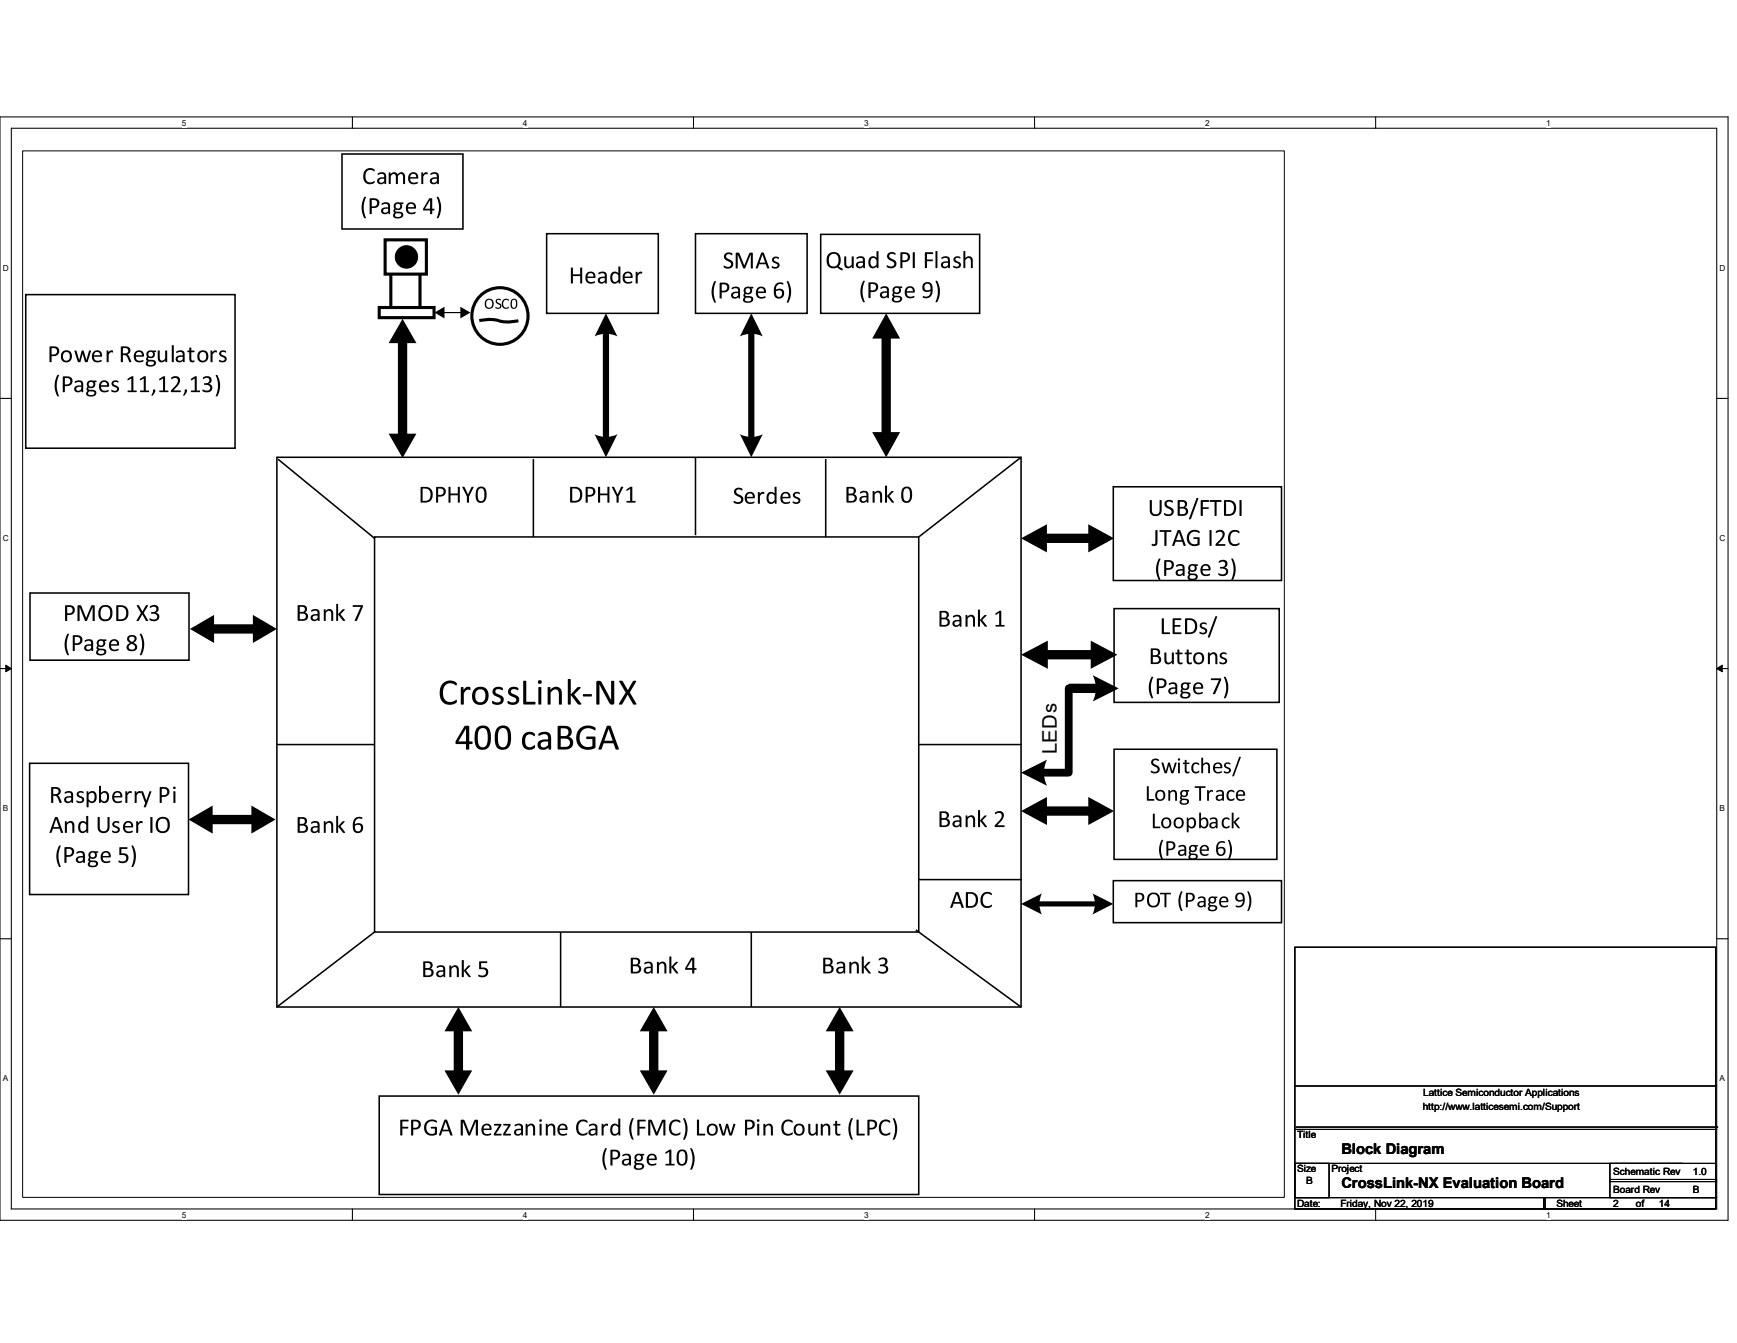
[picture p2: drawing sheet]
<svg xmlns="http://www.w3.org/2000/svg" width="279mm" height="216mm" viewBox="0 0 279 216" stroke-linecap="round" stroke-linejoin="round" font-family="sans-serif">
<defs><g id="words">
<text font-size="3.2" x="170" y="121.2" transform="rotate(-90 170 121.2)">LEDs</text>
<g font-size="2.4">
<text x="215.8" y="185.6">Block Diagram</text>
<text x="215.8" y="191.1">CrossLink-NX Evaluation Board</text>
</g>
<g font-size="1.6">
<text x="228.9" y="178.4">http://www.latticesemi.com/Support</text>
<text x="228.9" y="176.2">Lattice Semiconductor Applications</text>
<text x="208.7" y="183">Title</text>
<text x="208.7" y="188.5">Size</text>
<text x="210.1" y="190.3">B</text>
<text x="214.2" y="188.5">Project</text>
<text x="259.5" y="188.9">Schematic Rev</text>
<text x="259.5" y="191.8">Board Rev</text>
<text x="272.3" y="188.9">1.0</text>
<text x="272.3" y="191.8">B</text>
<text x="208.7" y="194">Date:</text>
<text x="215.6" y="194">Friday, Nov 22, 2019</text>
<text x="250.4" y="194">Sheet</text>
<text x="259.5" y="194">2</text>
<text x="263.1" y="194">of</text>
<text x="266.8" y="194">14</text>
</g>
<g font-size="1.3">
<text x="29.3" y="20.2">5</text>
<text x="84.1" y="20.2">4</text>
<text x="139" y="20.2">3</text>
<text x="193.8" y="20.2">2</text>
<text x="248.7" y="20.2">1</text>
<text x=".5" y="43.5">D</text>
<text x="276.6" y="43.5">D</text>
<text x=".5" y="87">C</text>
<text x="276.6" y="87">C</text>
<text x=".5" y="130.4">B</text>
<text x="276.6" y="130.4">B</text>
<text x=".5" y="173.8">A</text>
<text x="276.6" y="173.8">A</text>
<text x="29.3" y="195.7">5</text>
<text x="84.1" y="195.7">4</text>
<text x="139" y="195.7">3</text>
<text x="193.8" y="195.7">2</text>
<text x="248.7" y="195.7">1</text>
</g>
</g></defs>
<path d="M0 18.8h278v177.4h-278zM1.8 20.6h274.3v173.8h-274.3z" fill="none" stroke="#000" stroke-width=".17"/>
<g fill="#fff">
<path d="M29.3 19h.7v1.5h-.7z"/>
<path d="M29.3 194.6h.7v1.4h-.7z"/>
</g>
<path d="M56.7 18.8v1.8M56.7 194.4v1.8" fill="none" stroke="#000" stroke-width=".17"/>
<g fill="#fff">
<path d="M84.1 19h.7v1.5h-.7z"/>
<path d="M84.1 194.6h.7v1.4h-.7z"/>
</g>
<path d="M111.5 18.8v1.8M111.5 194.4v1.8" fill="none" stroke="#000" stroke-width=".17"/>
<g fill="#fff">
<path d="M139 19h.7v1.5h-.7z"/>
<path d="M139 194.6h.7v1.4h-.7z"/>
</g>
<path d="M166.4 18.8v1.8M166.4 194.4v1.8" fill="none" stroke="#000" stroke-width=".17"/>
<g fill="#fff">
<path d="M193.8 19h.8v1.5h-.8z"/>
<path d="M193.8 194.6h.8v1.4h-.8z"/>
</g>
<path d="M221.3 18.8v1.8M221.3 194.4v1.8" fill="none" stroke="#000" stroke-width=".17"/>
<g fill="#fff">
<path d="M248.7 19h.7v1.5h-.7z"/>
<path d="M248.7 194.6h.7v1.4h-.7z"/>
<path d="M.5 42.3h.9v1.5h-.9z"/>
<path d="M276.6 42.3h.9v1.5h-.9z"/>
<path d="M.5 85.8h.9v1.4h-.9z"/>
<path d="M276.6 85.8h.9v1.4h-.9z"/>
</g>
<path d="M0 64.1h1.8M276.1 64.1h1.9" fill="none" stroke="#000" stroke-width=".17"/>
<g fill="#fff">
<path d="M.5 129.2h.8v1.5h-.8z"/>
<path d="M276.6 129.2h.9v1.5h-.9z"/>
</g>
<path d="M0 107.5h1.8M276.1 107.5h1.9" fill="none" stroke="#000" stroke-width=".17"/>
<path d="M.9 106.9l.9 .6-.9 .5zM276.1 107.5l.9-.6v1.1z" fill="#000" stroke="#000" stroke-width=".16"/>
<g fill="#fff">
<path d="M.5 172.6h.8v1.5h-.8z"/>
<path d="M276.6 172.6h.9v1.5h-.9z"/>
</g>
<path d="M0 150.9h1.8M276.1 150.9h1.9" fill="none" stroke="#000" stroke-width=".17"/>
<path d="M3.7 24.3h202.9v168.2h-202.9z" fill="#fff"/>
<path d="M3.6 24.3h203v168.2h-203z" fill="none" stroke="#000" stroke-width=".16"/>
<path d="M60.2 86.3h87.6v63.5h-87.6z" fill="none" stroke="#010101" stroke-width=".25"/>
<g fill="#010101">
<path d="M100.8 78.7l.6-.4h.3v2.2h.5v.3h-1.4v-.3h.6v-1.9l-.6 .3z"/>
<path d="M160.1 98.6l.7-.4h.3v2.3h.4l.1 .2h-1.5l.1-.2h.5v-2l-.5 .4z"/>
<path d="M160.1 130.6a.84 .84 0 0 1 1.2 0 .84 .84 0 0 1-.1 1.3l-.8 .8h1.1l.1 .2h-1.6l.1-.3 .9-1a.56 .56 0 0 0 0-.8 .56 .56 0 0 0-.9 .1z"/>
<path d="M141.4 154.1a.74 .74 0 0 1 1-.1 .74 .74 0 0 1 .2 1l-.3 .2a.71 .71 0 0 1 .6 .8 .71 .71 0 0 1-.9 .5h-.3a.33 .33 0 0 1-.3-.1 .33 .33 0 0 1-.1-.3 .85 .85 0 0 0 1.2-.2 .67 .67 0 0 0-.9-.6v-.2a.52 .52 0 0 0 .7-.2 .52 .52 0 0 0-.1-.6l-.3-.1-.5 .2z"/>
<path d="M77.1 154.6h1.3l-.1 .2h-.9v.7a.84 .84 0 0 1 1.2 .8 .84 .84 0 0 1-1.2 .8l-.5-.2a.13 .13 0 0 1 0-.2 .13 .13 0 0 1 .2 0 .61 .61 0 0 0 .8 .1 .61 .61 0 0 0 .1-.9l-.9-.1z"/>
<path d="M56.8 97.3h1.6v.3l-1.1 2.2-.3-.1 1-2.1h-1.2z"/>
<path d="M93.8 111.6h1.3l.1 .3-.1 .1h-1.2z"/>
<path d="M91.7 78.3h.7a1.26 1.26 0 0 1 1.3 1.3 1.26 1.26 0 0 1-1.3 1.2l-.7-.1zM92 78.5v2a1.02 1.02 0 0 0 1.3-1 1.02 1.02 0 0 0-1.3-1zM94.2 78.3h.7a.8 .8 0 0 1 .9 .8 .8 .8 0 0 1-1 .7h-.3v1h-.3zM94.5 78.5v1.1a.59 .59 0 0 0 .8-.2 .59 .59 0 0 0 0-.7zM96.2 78.3h.3v1h1.2v-1h.3v2.5h-.3v-1.2h-1.2v1.2h-.3zM98.4 78.3h.4l.5 1.2 .6-1.2h.3a2.89 2.89 0 0 0-.7 2.5h-.3a2.82 2.82 0 0 0-.8-2.5z"/>
<path d="M136.2 78.3h.7a.64 .64 0 0 1 .7 .3 .64 .64 0 0 1-.3 .8 .7 .7 0 0 1 .5 .9 .7 .7 0 0 1-.9 .5l-.7-.1zM136.5 78.5v.9h.4a.41 .41 0 0 0 .4-.5 .41 .41 0 0 0-.5-.4zM136.5 79.6v.9h.5a.46 .46 0 0 0 .5-.5 .46 .46 0 0 0-.6-.4zM138.4 79.1l.3-.2a.69 .69 0 0 1 1 .7v1.2h-.3v-.2a.63 .63 0 0 1-.8 .2 .63 .63 0 0 1-.3-.8 .63 .63 0 0 1 .8-.3h.3a.54 .54 0 0 0-.4-.6 .54 .54 0 0 0-.6 .2zM138.6 80.1a.35 .35 0 0 0 .2 .5 .35 .35 0 0 0 .5-.2l.1-.1v-.4zM140.4 78.9h.2l.1 .3a.66 .66 0 0 1 .8-.3 .66 .66 0 0 1 .4 .8v1.1h-.1h-.2v-1.1a.45 .45 0 0 0-.4-.5 .45 .45 0 0 0-.5 .3v1.3h-.3zM142.4 78.1h.3v1.6l.7-.7a.16 .16 0 0 1 .2-.1 .16 .16 0 0 1 .1 .2l-.7 .6 .8 1a.18 .18 0 0 1-.2 .2 .18 .18 0 0 1-.2-.1l-.7-1v1h-.3z"/>
<path d="M145.3 78.4a.89 .89 0 0 1 1-.1 .89 .89 0 0 1 .4 1 1.18 1.18 0 0 1-.9 1.5 1.12 1.12 0 0 1-.8-1.5l.1-.6zM145.5 78.7l-.2 .6a.94 .94 0 0 0 .5 1.3 .76 .76 0 0 0 .6-1l-.1-.5a.49 .49 0 0 0-.2-.6 .49 .49 0 0 0-.6 .2z"/>
<path d="M151.1 98.2h.7a.64 .64 0 0 1 .8 .4 .64 .64 0 0 1-.3 .8 .7 .7 0 0 1 .4 .8 .7 .7 0 0 1-.8 .5h-.8zM151.4 98.5v.8h.4a.41 .41 0 0 0 .5-.4 .41 .41 0 0 0-.5-.4zM151.4 99.6v.9h.5a.46 .46 0 0 0 .5-.5 .46 .46 0 0 0-.6-.4zM153.3 99l.4-.1a.69 .69 0 0 1 1 .6l-.1 1.2h-.2v-.2a.61 .61 0 0 1-.9 .2 .61 .61 0 0 1-.2-.8l.4-.2h.6a.53 .53 0 0 0-.3-.6 .53 .53 0 0 0-.6 .2l-.1-.1zM153.6 100a.35 .35 0 0 0 .1 .5 .35 .35 0 0 0 .5-.1l.1-.1v-.4zM155.3 98.9h.3v.3a.66 .66 0 0 1 .8-.3 .66 .66 0 0 1 .4 .7v1.1h-.3v-1a.45 .45 0 0 0-.3-.6 .45 .45 0 0 0-.6 .4v1.2h-.2h-.1zM157.3 98h.3v1.7l.8-.8a.17 .17 0 0 1 .2-.1 .17 .17 0 0 1 .1 .2l-.7 .7 .8 1h-.4l-.8-1v1h-.3z"/>
<path d="M151.2 130.4h.6a.64 .64 0 0 1 .8 .4 .64 .64 0 0 1-.3 .8 .7 .7 0 0 1 .5 .9 .7 .7 0 0 1-.9 .5l-.8-.1zM151.5 130.7v.8h.3a.41 .41 0 0 0 .5-.4 .41 .41 0 0 0-.5-.4zM151.5 131.8v.9h.4a.46 .46 0 0 0 .5-.5 .46 .46 0 0 0-.5-.4zM153.3 131.2l.4-.1a.69 .69 0 0 1 1 .6l-.1 1.3h-.2v-.3a.63 .63 0 0 1-.8 .3 .63 .63 0 0 1-.3-.8 .63 .63 0 0 1 .8-.3h.2a.54 .54 0 0 0-.3-.6 .54 .54 0 0 0-.6 .2zM153.6 132.2a.36 .36 0 0 0 .1 .6 .36 .36 0 0 0 .5-.2l.1-.1v-.4zM155.3 131.1h.3v.3a.66 .66 0 0 1 .8-.3 .66 .66 0 0 1 .5 .7v1.1l-.1 .1-.3-.1v-1a.45 .45 0 0 0-.3-.6 .45 .45 0 0 0-.5 .4v1.2l-.3 .1zM157.3 130.3h.3v1.6l.8-.8a.16 .16 0 0 1 .2-.1 .16 .16 0 0 1 .1 .2l-.7 .7 .7 1a.18 .18 0 0 1-.1 .1 .18 .18 0 0 1-.2-.1l-.8-1v1h-.3z"/>
<path d="M132.5 154h.6a.64 .64 0 0 1 .8 .3 .64 .64 0 0 1-.3 .8 .7 .7 0 0 1 .5 .9 .7 .7 0 0 1-.9 .5l-.8-.1zM132.8 154.2v.8h.3a.41 .41 0 0 0 .5-.4 .41 .41 0 0 0-.5-.4zM132.8 155.3v.9h.4a.46 .46 0 0 0 .5-.5 .46 .46 0 0 0-.5-.4zM134.6 154.8l.4-.2a.69 .69 0 0 1 1 .6l-.1 1.3h-.2v-.2a.63 .63 0 0 1-.9 .2 .63 .63 0 0 1-.2-.8 .63 .63 0 0 1 .8-.3h.2a.49 .49 0 0 0-.2-.6 .49 .49 0 0 0-.6 .2h-.2zM134.9 155.8a.36 .36 0 0 0 .1 .5 .36 .36 0 0 0 .5-.2l.1-.1v-.4zM136.6 154.7l.3-.1v.3a.66 .66 0 0 1 .8-.3 .66 .66 0 0 1 .4 .8v1v.1h-.3v-1.1a.45 .45 0 0 0-.3-.5 .45 .45 0 0 0-.6 .3v1.2l-.2 .1zM138.6 153.8h.3v1.6l.8-.8a.16 .16 0 0 1 .2 0 .16 .16 0 0 1 .1 .2l-.7 .6 .7 1a.18 .18 0 0 1-.1 .2 .18 .18 0 0 1-.2-.2l-.8-.9v.9l-.3 .1z"/>
<path d="M101.5 154h.7a.64 .64 0 0 1 .7 .3 .64 .64 0 0 1-.3 .8 .7 .7 0 0 1 .5 .9 .7 .7 0 0 1-.8 .5l-.8-.1zM101.8 154.2v.8h.4a.41 .41 0 0 0 .4-.4 .41 .41 0 0 0-.5-.4zM101.8 155.3v.9h.5a.46 .46 0 0 0 .5-.5 .46 .46 0 0 0-.6-.4zM103.7 154.8l.3-.2a.69 .69 0 0 1 1 .6v1.3h-.3v-.2a.59 .59 0 0 1-.9 .1 .59 .59 0 0 1 .1-.9l.8-.1a.49 .49 0 0 0-.3-.6 .49 .49 0 0 0-.6 .2h-.1zM104 155.8a.36 .36 0 0 0 .1 .5 .36 .36 0 0 0 .5-.2l.1-.1v-.4zM105.7 154.7l.2-.1 .1 .3a.66 .66 0 0 1 .8-.3 .66 .66 0 0 1 .4 .8v1l-.1 .1h-.2v-1.1a.45 .45 0 0 0-.4-.5 .45 .45 0 0 0-.5 .3v1.2l-.3 .1zM107.7 153.8h.3v1.6l.7-.8a.16 .16 0 0 1 .2 0 .16 .16 0 0 1 .1 .2l-.7 .6 .8 1a.18 .18 0 0 1-.2 .2 .18 .18 0 0 1-.2-.2l-.7-.9v.9l-.3 .1z"/>
<path d="M111.2 154h.5v1.6l.3 .1v.2h-.3v.6h-.1h-.3v-.6h-1l-.1-.1zM111.3 154.2l-.8 1.4h.8z"/>
<path d="M68.1 154.6l.7-.1a.64 .64 0 0 1 .8 .4 .64 .64 0 0 1-.3 .8 .7 .7 0 0 1 .4 .9 .7 .7 0 0 1-.8 .5l-.8-.1zM68.4 154.8v.8h.4a.41 .41 0 0 0 .4-.4 .41 .41 0 0 0-.4-.4zM68.4 155.9v.9h.5a.46 .46 0 0 0 .5-.5 .46 .46 0 0 0-.6-.4zM70.3 155.4l.3-.2a.69 .69 0 0 1 1 .6v1.3h-.3v-.2a.63 .63 0 0 1-.8 .2 .63 .63 0 0 1-.3-.8 .63 .63 0 0 1 .9-.3h.2a.54 .54 0 0 0-.3-.6 .54 .54 0 0 0-.7 .2zM70.6 156.4a.35 .35 0 0 0 .1 .5 .35 .35 0 0 0 .5-.2l.1-.1v-.4zM72.3 155.2h.3v.3a.66 .66 0 0 1 .8-.3 .66 .66 0 0 1 .4 .8v1l-.1 .1h-.2v-1.1a.45 .45 0 0 0-.4-.6 .45 .45 0 0 0-.5 .4v1.2l-.2 .1zM74.3 154.4h.3v1.6l.7-.8a.16 .16 0 0 1 .2 0 .16 .16 0 0 1 .1 .1l-.6 .7 .7 1a.18 .18 0 0 1-.1 .1 .18 .18 0 0 1-.2-.1l-.8-1v1l-.3 .1z"/>
<path d="M47.9 97.3h.7a.64 .64 0 0 1 .7 .4 .64 .64 0 0 1-.2 .8 .7 .7 0 0 1 .4 .8 .7 .7 0 0 1-.8 .5l-.8-.1zM48.2 97.5v.9h.4a.41 .41 0 0 0 .4-.5 .41 .41 0 0 0-.4-.4zM48.2 98.6v.9h.5a.46 .46 0 0 0 .5-.5 .46 .46 0 0 0-.6-.4zM50.1 98.1l.3-.2a.69 .69 0 0 1 1 .7v1.2h-.3v-.2a.59 .59 0 0 1-.9 .2 .59 .59 0 0 1 .1-1l.8-.1a.49 .49 0 0 0-.3-.5 .49 .49 0 0 0-.6 .1h-.1zM50.4 99.1a.35 .35 0 0 0 .1 .5 .35 .35 0 0 0 .5-.2l.1-.1v-.3zM52.1 98h.3v.2a.66 .66 0 0 1 .8-.3 .66 .66 0 0 1 .4 .8l-.1 1.1h-.2v-1.1a.45 .45 0 0 0-.4-.5 .45 .45 0 0 0-.5 .3v1.3h-.2zM54.1 97.1h.3v1.6l.7-.7a.17 .17 0 0 1 .2-.1 .17 .17 0 0 1 .1 .2l-.6 .6 .7 1.1h-.3l-.8-1v1h-.3z"/>
<path d="M47.9 131.4h.7a.64 .64 0 0 1 .7 .3 .64 .64 0 0 1-.2 .8 .7 .7 0 0 1 .4 .9 .7 .7 0 0 1-.8 .5l-.8-.1zM48.2 131.6v.8h.4a.41 .41 0 0 0 .4-.4 .41 .41 0 0 0-.4-.4zM48.2 132.7v.9h.5a.46 .46 0 0 0 .5-.5 .46 .46 0 0 0-.6-.4zM50.1 132.2l.3-.2a.69 .69 0 0 1 1 .6v1.3h-.3v-.2a.63 .63 0 0 1-.8 .2 .63 .63 0 0 1-.3-.8 .63 .63 0 0 1 .9-.3h.2a.49 .49 0 0 0-.3-.6 .49 .49 0 0 0-.6 .2h-.1zM50.4 133.2a.35 .35 0 0 0 .1 .5 .35 .35 0 0 0 .5-.2l.1-.1v-.4zM52.1 132h.3v.3a.66 .66 0 0 1 .8-.3 .66 .66 0 0 1 .4 .8l-.1 1.1h-.2v-1.1a.45 .45 0 0 0-.4-.5 .45 .45 0 0 0-.5 .3v1.3h-.2zM54.1 131.2h.3v1.6l.7-.8a.17 .17 0 0 1 .2 0 .17 .17 0 0 1 .1 .1l-.6 .7 .7 1.1h-.3l-.8-1v1h-.3z"/>
<path d="M57.1 131.5l.7-.2a.31 .31 0 0 1 .3 0 .31 .31 0 0 1 .2 .3v.1a.82 .82 0 0 0-1.2 .8 .82 .82 0 0 1 1.2 .2 .82 .82 0 0 1-.4 1.2 .82 .82 0 0 1-1.1-.5l-.1-.7a1.56 1.56 0 0 1 .4-1.2zM57 133.1a.55 .55 0 0 0 1.1 0 .55 .55 0 0 0-1.1 0z"/>
<path d="M71.2 109.9a1.4 1.4 0 0 1 2.3 0l-.1 .3a1.42 1.42 0 0 0-1.9 .2 1.62 1.62 0 0 0 .7 2.4 1.5 1.5 0 0 0 1.2-.3h.1v.3a1.63 1.63 0 0 1-1.9 .3 1.63 1.63 0 0 1-.9-1.7l.1-.8zM74.1 110.5h.5v.4a.75 .75 0 0 1 1.1-.4 .26 .26 0 0 1-.1 .4 .26 .26 0 0 1-.3 0l-.3 .1-.4 .4v1.8l-.4 .1zM76.4 110.7a1.36 1.36 0 0 1 1.7-.1 1.36 1.36 0 0 1 .5 1.6 1.35 1.35 0 0 1-1.8 1.1 1.35 1.35 0 0 1-.8-1.8zM76.8 111a1.23 1.23 0 0 0 .2 1.9 .91 .91 0 0 0 1.1-1.2 .81 .81 0 0 0-.5-.8 .81 .81 0 0 0-.8 .1zM79.5 110.6a1.08 1.08 0 0 1 1.4 .1 .18 .18 0 0 1 0 .2 .18 .18 0 0 1-.3 0l-.1-.1a.49 .49 0 0 0-.6 0 .49 .49 0 0 0-.2 .6l.5 .2a.87 .87 0 0 1 .8 1.1 .87 .87 0 0 1-1.2 .6h-.1a.41 .41 0 0 1-.5-.1 .41 .41 0 0 1 0-.5 .94 .94 0 0 0 1.3-.1 .78 .78 0 0 0-.7-.7 .75 .75 0 0 1-.3-1.3zM81.9 110.6a1.08 1.08 0 0 1 1.5 .1 .18 .18 0 0 1 0 .2 .18 .18 0 0 1-.3 0l-.1-.1a.49 .49 0 0 0-.6 0 .49 .49 0 0 0-.2 .6l.5 .2a.87 .87 0 0 1 .8 1.1 .87 .87 0 0 1-1.2 .6h-.1a.41 .41 0 0 1-.5-.1 .41 .41 0 0 1 0-.5 .94 .94 0 0 0 1.3-.1 .78 .78 0 0 0-.7-.7 .76 .76 0 0 1-.4-1.3zM84.2 109.5h.5v3.3h1.4v.1v.4h-1.8l-.1-.1zM86.6 110.5h.5v2.7l-.2 .1-.3-.1zM86.5 109.6a.31 .31 0 0 1 .6 0 .31 .31 0 0 1-.6 0zM88.1 110.5h.4v.4a1 1 0 0 1 1.2-.5 1 1 0 0 1 .7 1.2v1.6l-.1 .1-.4-.1v-1.6a.64 .64 0 0 0-.4-.8 .64 .64 0 0 0-.8 .4l-.1 .1v1.9l-.5 .1zM91.4 109.2h.4v2.4l1.1-1.1a.27 .27 0 0 1 .3-.1 .27 .27 0 0 1 .2 .2l-1 1 1.1 1.5a.34 .34 0 0 1-.6 .1l-1.1-1.5v1.5h-.5z"/>
<path d="M96 109.5h.5l.2 .1 1.6 3v-3.1h.5v3.6a.46 .46 0 0 1-.5 .2 .46 .46 0 0 1-.4-.4l-1.5-2.9v3.2h-.5zM99.6 109.5h.5l.9 1.5 .8-1.5h.5l-1 1.8 1.1 1.9h-.6l-.8-1.5-.9 1.5h-.5l1-1.9z"/>
<path d="M74.7 116.8l.2-.1h.6v2.5h.4a.24 .24 0 0 1 0 .4h-.4v.9h-.4l-.1-.1v-.8l-1.7-.1v-.4zM75 117.1l-1.3 2.1h1.3zM76.8 117a1.27 1.27 0 0 1 1.4-.3 1.27 1.27 0 0 1 .7 1.3 2.41 2.41 0 0 1-.6 2.4 1.26 1.26 0 0 1-1.4 0 1.26 1.26 0 0 1-.5-1.2 3.1 3.1 0 0 1 .4-2.2zM77.1 117.3l-.2 .5v.6a1.62 1.62 0 0 0 .5 1.7 .87 .87 0 0 0 1-1.1l.1-.6a1.19 1.19 0 0 0-.7-1.3h-.4zM80 117a1.27 1.27 0 0 1 1.4-.3 1.27 1.27 0 0 1 .8 1.3 2.42 2.42 0 0 1-.7 2.4 1.26 1.26 0 0 1-1.3 0 1.26 1.26 0 0 1-.6-1.2 3.1 3.1 0 0 1 .4-2.2zM80.4 117.3l-.3 .5v.6a1.61 1.61 0 0 0 .6 1.7 .87 .87 0 0 0 1-1.1v-.6a1.19 1.19 0 0 0-.7-1.3h-.3z"/>
<path d="M84.3 118a1.04 1.04 0 0 1 1.7 .1v.2a.9 .9 0 0 0-1.1-.1 .9 .9 0 0 0-.4 1.1 .87 .87 0 0 0 .6 .8 .87 .87 0 0 0 .9-.3 .48 .48 0 0 1-.5 .7 1.25 1.25 0 0 1-1.3-.3 1.25 1.25 0 0 1-.2-1.3zM86.7 117.9l.4-.2a1.04 1.04 0 0 1 1.5 .9v1.9h-.4v-.4a.92 .92 0 0 1-1.2 .4 .92 .92 0 0 1-.3-1.3 1.9 1.9 0 0 1 1.5-.3 .71 .71 0 0 0-.4-.8 .71 .71 0 0 0-.8 .1l-.4 .1zM87.1 119.4a.52 .52 0 0 0 .1 .7 .52 .52 0 0 0 .7-.1l.3-.2v-.6h-.8zM89.8 116.7h1a.96 .96 0 0 1 1.1 .6 .96 .96 0 0 1-.4 1.2 1.06 1.06 0 0 1 .6 1.3 1.06 1.06 0 0 1-1.2 .7h-1l-.2-.1zM90.2 117.1v1.2h.6a.62 .62 0 0 0 .6-.6 .62 .62 0 0 0-.7-.6zM90.2 118.7v1.4h.7a.68 .68 0 0 0 .8-.8 .68 .68 0 0 0-.9-.6zM93.2 117.2a1.82 1.82 0 0 1 2.6-.1v.3a1.82 1.82 0 0 0-2.3 .2 1.5 1.5 0 0 0-.1 1.8 1.5 1.5 0 0 0 1.5 .7l.4-.2v-1.1h-.9v-.4l1.3 .1 .1 1.6a1.39 1.39 0 0 1-1.5 .4 1.97 1.97 0 0 1-1.6-1.3 1.97 1.97 0 0 1 .5-2zM97.6 116.7h.6l1.4 3.8h-.5l-.4-1h-1.6l-.3 .9-.3 .1a.15 .15 0 0 1-.2 0 .15 .15 0 0 1 0-.2zM97.9 117.2l-.7 1.9h1.4z"/>
</g>
<path d="M44.5 73.5h119.7v88.4h-119.7zM44.7 73.8l15.5 12.7M111.9 73.5v12.5M164.2 73.5l-16.4 12.8M44.5 119.7h15.7M147.8 119.7h16.6M60.2 149.8l-15.7 12.1M90.2 149.8v12.1M120.8 149.8v12.1M147.3 149.5l16.9 12.4" fill="none" stroke="#010101" stroke-width=".25"/>
<path d="M73.7 165.1v7.6" fill="none" stroke="#010101" stroke-width="1.5" stroke-linecap="butt"/>
<g fill="#010101">
<path d="M73.7 161.9l2.3 3.9h-4.5z"/>
<path d="M71.5 172.1h4.5l-2.3 3.9z"/>
</g>
<path d="M105.2 165.1v7.6" fill="none" stroke="#010101" stroke-width="1.5" stroke-linecap="butt"/>
<g fill="#010101">
<path d="M105.2 161.9l2.2 3.9h-4.5z"/>
<path d="M102.9 172.1h4.5l-2.2 3.9z"/>
</g>
<path d="M135.1 165.1v7.6" fill="none" stroke="#010101" stroke-width="1.5" stroke-linecap="butt"/>
<g fill="#010101">
<path d="M135.1 161.9l2.2 3.9h-4.5z"/>
<path d="M132.8 172.1h4.5l-2.2 3.9z"/>
</g>
<path d="M33.8 101.1h7.5" fill="none" stroke="#010101" stroke-width="1.5" stroke-linecap="butt"/>
<g fill="#010101">
<path d="M30.6 101.1l3.8-2.3v4.6z"/>
<path d="M40.7 98.8l3.8 2.3-3.8 2.3z"/>
</g>
<path d="M33.5 131.7h7.6" fill="none" stroke="#010101" stroke-width="1.5" stroke-linecap="butt"/>
<g fill="#010101">
<path d="M30.3 131.7l3.9-2.2v4.5z"/>
<path d="M40.4 129.5l3.9 2.2-3.9 2.3z"/>
</g>
<path d="M167.7 86.5h8.1" fill="none" stroke="#010101" stroke-width="1.5" stroke-linecap="butt"/>
<g fill="#010101">
<path d="M164.2 86.5l4.2-2.2v4.5z"/>
<path d="M175.1 84.3l4.1 2.2-4.1 2.3z"/>
</g>
<path d="M167.8 105.3h8.4" fill="none" stroke="#010101" stroke-width="1.5" stroke-linecap="butt"/>
<g fill="#010101">
<path d="M164.2 105.3l4.3-2.3v4.5z"/>
<path d="M175.4 103l4.3 2.3-4.3 2.2z"/>
</g>
<path d="M167.7 130.4h8.1" fill="none" stroke="#010101" stroke-width="1.5" stroke-linecap="butt"/>
<g fill="#010101">
<path d="M164.2 130.4l4.2-2.3v4.5z"/>
<path d="M175.1 128.1l4.1 2.3-4.1 2.2z"/>
</g>
<path d="M64.8 54.5v15.9" fill="none" stroke="#010101" stroke-width="1.5" stroke-linecap="butt"/>
<g fill="#010101">
<path d="M64.8 51.3l2.2 3.9h-4.5z"/>
<path d="M62.5 69.7h4.5l-2.2 3.9z"/>
</g>
<path d="M142.5 53.7v16.5" fill="none" stroke="#010101" stroke-width="1.5" stroke-linecap="butt"/>
<g fill="#010101">
<path d="M142.5 50.4l2.3 4h-4.5z"/>
<path d="M140.3 69.5h4.5l-2.3 4z"/>
</g>
<g fill="none" stroke="#010101" stroke-width=".5">
<path d="M61.9 38.6h6.7v5.5h-6.7zM61 49.4h8.8v1.7h-8.8zM62.9 44.1v5.3M67.6 44.1v5.3"/>
<circle cx="80.4" cy="50.8" r="4.5"/>
</g>
<circle cx="65.4" cy="41.3" r="1.8" fill="#000"/>
<circle cx="65.4" cy="41.3" r="1.8" fill="none" stroke="#010101" stroke-width=".16"/>
<path d="M71.2 50.3h3.1" fill="none" stroke="#010101" stroke-width=".19"/>
<g fill="#010101">
<path d="M69.9 50.3l1.6-1v1.9z"/>
<path d="M74 49.3l1.7 1-1.7 .9z"/>
</g>
<path d="M77.1 51.6l.5-.1a6.6 6.6 0 0 1 3.3 .2h1.4l1.1-.1" fill="none" stroke="#010101" stroke-width=".5"/>
<g fill="#010101">
<path d="M138.8 45.1h.3a4.4 4.4 0 0 0 0 3.5h-.2a3.3 3.3 0 0 1-.1-3.5z"/>
<path d="M150.5 45.1h.2a3.1 3.1 0 0 1 0 3.5h-.2a4.4 4.4 0 0 0 0-3.5z"/>
<path d="M195.5 99.1h.3l-1.2 3.3-.3 .1z"/>
<path d="M185.2 108.8h.3a4.4 4.4 0 0 0 0 3.5h-.2a3.3 3.3 0 0 1-.1-3.5z"/>
<path d="M194.8 109.1h1.6v.3l-1.1 2.2-.2-.1 1-2.2h-1.3z"/>
<path d="M196.9 108.8h.2a3.1 3.1 0 0 1-.1 3.5h-.1a4.4 4.4 0 0 0 0-3.5z"/>
<path d="M192.5 80.1h.3l-1.2 3.3-.3 .1z"/>
<path d="M195.6 85.4a.84 .84 0 0 1 1.2 0 .84 .84 0 0 1-.1 1.3l-.8 .8h1.2v.2h-1.5v-.3l.9-1a.56 .56 0 0 0 0-.8 .56 .56 0 0 0-.9 .1z"/>
<path d="M197.8 85.5a.95 .95 0 0 1 1.6 0l-.1 .2a.91 .91 0 0 0-1.1 0 .91 .91 0 0 0-.3 1 .88 .88 0 0 0 1.5 .5v.3a1.1 1.1 0 0 1-1.4 .1 1.1 1.1 0 0 1-.5-1.3z"/>
<path d="M186.4 89.8h.3a4.4 4.4 0 0 0-.1 3.4h-.1a3.3 3.3 0 0 1-.1-3.4z"/>
<path d="M196.1 90.2a.74 .74 0 0 1 1-.1 .74 .74 0 0 1 .2 .9l-.3 .2a.71 .71 0 0 1 .6 .9 .71 .71 0 0 1-.9 .5h-.3a.33 .33 0 0 1-.3-.1 .33 .33 0 0 1-.1-.4 .85 .85 0 0 0 1.2-.1 .67 .67 0 0 0-.9-.6v-.3a.52 .52 0 0 0 .6-.1 .52 .52 0 0 0 0-.7h-.3l-.5 .2z"/>
<path d="M198.1 89.8h.1a3.1 3.1 0 0 1 0 3.4h-.1a4.4 4.4 0 0 0 0-3.4z"/>
<path d="M199.3 121.7h.3l-1.1 3.1h-.3z"/>
<path d="M186.8 135h.2a4.5 4.5 0 0 0 .1 3.1l-.2 .1a3 3 0 0 1-.1-3.2z"/>
<path d="M197.5 135h.2a2.76 2.76 0 0 1 0 3.2h-.1a5.1 5.1 0 0 0 0-2.9z"/>
<path d="M78.2 48.2a.8 .8 0 0 1 1.2 .5 .8 .8 0 0 1-.9 .9 .87 .87 0 0 1-.3-1.4zM78.4 48.3l-.2 .3a.56 .56 0 0 0 .5 .9 .56 .56 0 0 0 .5-.9 .46 .46 0 0 0-.4-.4 .46 .46 0 0 0-.4 .1zM79.9 48.1a.52 .52 0 0 1 .7 .1l-.1 .1a.29 .29 0 0 0-.4-.1 .29 .29 0 0 0 .1 .5 .49 .49 0 0 1 .3 .8 .49 .49 0 0 1-.8-.1v-.1a.41 .41 0 0 0 .4 .2 .41 .41 0 0 0 .3-.4 .76 .76 0 0 1-.6-.9zM80.9 48.2a.63 .63 0 0 1 1 0l-.1 .2a.57 .57 0 0 0-.7-.1 .57 .57 0 0 0-.1 .8 .56 .56 0 0 0 .9 .2v.1a.33 .33 0 0 1-.5 .3 .83 .83 0 0 1-.7-.6 .83 .83 0 0 1 .2-.9z"/>
<path d="M82.3 48.2a.58 .58 0 0 1 .7-.1 .58 .58 0 0 1 .2 .7 .59 .59 0 0 1-.5 .9 .59 .59 0 0 1-.6-.9zM82.5 48.2l-.2 .5a.5 .5 0 0 0 .5 .8 .93 .93 0 0 0-.1-1.3z"/>
<path d="M133.2 40.9a1.18 1.18 0 0 1 1.5-.2 1.18 1.18 0 0 1 .5 1.4l-.3 .7 .4 .3a.22 .22 0 0 1 .2 .1 .22 .22 0 0 1-.1 .3l-.7-.5a1.14 1.14 0 0 1-1.4-.1 1.14 1.14 0 0 1-.3-1.3zM133.6 41a1.35 1.35 0 0 0 .1 1.8 .88 .88 0 0 0 1-.2 .88 .88 0 0 0 .2-1 .76 .76 0 0 0-.5-.7 .76 .76 0 0 0-.8 .1zM135.8 41.3h.3v1a.45 .45 0 0 0 .4 .6 .45 .45 0 0 0 .5-.4v-1.2l.3-.1v1.9h-.3v-.3a.66 .66 0 0 1-.8 .3 .66 .66 0 0 1-.4-.7zM137.8 41.4l.3-.2a.7 .7 0 0 1 1 .7v1.2h-.2v-.2a.59 .59 0 0 1-1 .1 .59 .59 0 0 1 .1-.9l.8-.1a.54 .54 0 0 0-.3-.6 .54 .54 0 0 0-.7 .2zM138.1 42.4a.36 .36 0 0 0 .1 .5 .36 .36 0 0 0 .5-.2l.1-.1v-.4zM140 41.3l.6-.1 .4 .3v-1.1h.3v2.7h-.3v-.3a.75 .75 0 0 1-.9 .3 .75 .75 0 0 1-.4-.9v-.4zM140.2 41.6l-.2 .3a.6 .6 0 0 0 0 .7 .6 .6 0 0 0 .6 .2l.4-.3v-.7l-.4-.3zM142.9 40.7a.73 .73 0 0 1 1.2 .1l-.1 .2a.64 .64 0 0 0-1 .1l.1 .2 .3 .3a.8 .8 0 0 1 .8 1 .8 .8 0 0 1-1.2 .5 .26 .26 0 0 1-.4-.1 .26 .26 0 0 1 .1-.4 .62 .62 0 0 0 .7 .3 .62 .62 0 0 0 .4-.6l-.5-.4a.71 .71 0 0 1-.4-1.2zM144.9 40.6h.6a.8 .8 0 0 1 .9 .8 .8 .8 0 0 1-1 .7h-.2l-.1 1h-.3zM145.2 40.8v1.1a.57 .57 0 0 0 .7-.2 .57 .57 0 0 0-.2-.8zM146.8 40.6h.4v2.4l-.1 .1h-.3z"/>
<path d="M148.8 40.6h1.3l-.1 .2h-.9v.9h.9l.1 .2-.1 .1h-.9v1l-.1 .1h-.2zM150.5 40.4h.3l-.1 2.7h-.2zM151.5 41.4l.3-.2a.69 .69 0 0 1 1 .7v1.2h-.2l-.1-.2a.59 .59 0 0 1-.9 .1 .59 .59 0 0 1 .1-.9l.8-.1a.55 .55 0 0 0-.4-.6 .55 .55 0 0 0-.6 .2zM151.8 42.3a.35 .35 0 0 0 0 .6 .35 .35 0 0 0 .6-.2l.1-.1v-.4zM153.5 41.4a.73 .73 0 0 1 1 0v.2a.51 .51 0 0 0-.8 .1l.2 .3a.61 .61 0 0 1 .5 .9 .61 .61 0 0 1-1.1-.1v-.1a.74 .74 0 0 0 .9 0v-.3a.75 .75 0 0 1-.7-1zM155 40.4h.3v1.1a.66 .66 0 0 1 .8-.3 .66 .66 0 0 1 .4 .8l-.1 1.1h-.2v-1.1a.45 .45 0 0 0-.4-.5 .45 .45 0 0 0-.5 .3v1.3h-.3z"/>
<path d="M139.7 45.4h.7a.8 .8 0 0 1 .9 .8 .8 .8 0 0 1-1 .8h-.3v.9h-.3zM140 45.7v1a.59 .59 0 0 0 .8-.2 .59 .59 0 0 0 0-.7zM141.7 46.2l.3-.1a.69 .69 0 0 1 1 .6v1.2h-.3v-.2a.63 .63 0 0 1-.8 .3 .63 .63 0 0 1-.3-.9 .63 .63 0 0 1 .8-.3h.3a.58 .58 0 0 0-.4-.5 .58 .58 0 0 0-.6 .2zM141.9 47.3a.4 .4 0 0 0 .3 .4 .4 .4 0 0 0 .5-.3v-.3h-.5zM143.7 46.2l.4-.2 1 .1v.2h-.3a.67 .67 0 0 1-.1 .9 .67 .67 0 0 1-.8 0v.3l.6 .1a.55 .55 0 0 1 .6 .5 .55 .55 0 0 1-.6 .5 .69 .69 0 0 1-1.1-.5l.1-.1a.32 .32 0 0 0 0-.6 .58 .58 0 0 0 .1-.7zM143.9 46.7a.38 .38 0 0 0 .7 0 .38 .38 0 0 0-.7 0zM143.9 47.9l-.1 .2a.51 .51 0 0 0 .5 .3 .51 .51 0 0 0 .5-.5l-.4-.1zM145.8 46.3a.75 .75 0 0 1 1-.2 .75 .75 0 0 1 .2 .9h-1.1a.73 .73 0 0 0 1.1 .6l.1 .2a.99 .99 0 0 1-1.4-.2 .99 .99 0 0 1 .1-1.3zM146 46.4l-.1 .4h.9a.48 .48 0 0 0-.2-.5 .48 .48 0 0 0-.6 .1z"/>
<path d="M148.6 45.6a.89 .89 0 0 1 1.1-.1 .89 .89 0 0 1 .3 1 1.09 1.09 0 0 1-.3 1.2 1.09 1.09 0 0 1-1.3 .1v-.2a1.07 1.07 0 0 0 1.2-.3l.1-.5a.82 .82 0 0 1-1.2-.1 .82 .82 0 0 1 .1-1.1zM148.9 45.7a.57 .57 0 0 0-.1 .9 .57 .57 0 0 0 .9-.1 .64 .64 0 0 0-.6-.9z"/>
<path d="M186.9 99.4h.3v2.3h1v.2h-1.3zM188.7 99.4l1.3 .1v.2h-1v.8l.9 .1-.1 .1h-.8v1h1v.2h-1.4zM190.7 99.4h.6a1.27 1.27 0 0 1 1.3 1.3 1.27 1.27 0 0 1-1.3 1.2h-.7zM191 99.7v2a1.02 1.02 0 0 0 1.2-1 1.02 1.02 0 0 0-1.2-1zM193.1 100.2a.75 .75 0 0 1 1 0 .12 .12 0 0 1 0 .2 .12 .12 0 0 1-.2 0 .35 .35 0 0 0-.6 .1 .35 .35 0 0 0 .4 .4 .58 .58 0 0 1 .4 .8 .58 .58 0 0 1-.8 .3 .28 .28 0 0 1-.3-.1 .28 .28 0 0 1 0-.4 .45 .45 0 0 0 .5 .3 .45 .45 0 0 0 .3-.5l-.1-.1a.66 .66 0 0 1-.6-.3 .66 .66 0 0 1 0-.7z"/>
<path d="M185.1 104.3l.7-.1a.64 .64 0 0 1 .8 .4 .64 .64 0 0 1-.3 .8 .7 .7 0 0 1 .4 .9 .7 .7 0 0 1-.8 .5l-.8-.1zM185.4 104.5v.8h.4a.42 .42 0 0 0 .5-.4 .42 .42 0 0 0-.5-.4zM185.4 105.6v.9h.5a.46 .46 0 0 0 .5-.5 .46 .46 0 0 0-.6-.4zM187.3 104.9h.3v1.1a.45 .45 0 0 0 .3 .5 .45 .45 0 0 0 .6-.3v-1.3h.3v1.8l-.3 .1v-.3a.66 .66 0 0 1-.8 .3 .66 .66 0 0 1-.4-.8zM189.4 104.5h.3v.4l.5 .1v.2h-.5v1.1l.3 .2a.16 .16 0 0 1 .3 .1 .16 .16 0 0 1-.2 .2h-.1a.49 .49 0 0 1-.6-.6v-1h-.3v-.2v-.1h.3zM190.9 104.5h.3v.4l.5 .1v.2h-.5v1.1l.3 .2a.16 .16 0 0 1 .3 .1 .16 .16 0 0 1-.2 .2h-.1a.49 .49 0 0 1-.6-.6v-1h-.3v-.2v-.1h.3zM192.1 105.1a.92 .92 0 0 1 1.4 .1 .92 .92 0 0 1-.2 1.4 .92 .92 0 0 1-1.3-.3l-.1-.7zM192.5 105.2a.7 .7 0 0 0-.2 .9 .7 .7 0 0 0 .8 .4 .77 .77 0 0 0 .3-.8 .77 .77 0 0 0-.6-.6zM194.3 104.9h.3v.3a.66 .66 0 0 1 .8-.3 .66 .66 0 0 1 .4 .7v1.1l-.1 .1-.2-.1v-1a.45 .45 0 0 0-.3-.6 .45 .45 0 0 0-.6 .4v1.2l-.2 .1zM196.3 105a.73 .73 0 0 1 1 0 .12 .12 0 0 1 0 .2 .12 .12 0 0 1-.2 0 .35 .35 0 0 0-.6 .1 .35 .35 0 0 0 .4 .4 .58 .58 0 0 1 .4 .8 .58 .58 0 0 1-.8 .3 .25 .25 0 0 1-.3-.1 .25 .25 0 0 1 0-.3 .44 .44 0 0 0 .5 .2 .44 .44 0 0 0 .3-.5l-.5-.2a.51 .51 0 0 1-.2-.9z"/>
<path d="M186.1 109.1h.7a.8 .8 0 0 1 .9 .8 .8 .8 0 0 1-1 .7h-.3v1h-.3zM186.4 109.3v1a.59 .59 0 0 0 .7-.1 .59 .59 0 0 0 .1-.7l-.3-.2zM188 109.9l.4-.2a.69 .69 0 0 1 1 .7v1.2h-.3v-.2a.61 .61 0 0 1-.9 .2 .61 .61 0 0 1-.1-.9l.3-.2h.7a.56 .56 0 0 0-.4-.5 .56 .56 0 0 0-.6 .1zM188.3 110.9a.35 .35 0 0 0 .1 .5 .35 .35 0 0 0 .5-.2l.2-.1v-.4zM190.1 109.9l.5-.2 .9 .1v.2h-.3a.67 .67 0 0 1-.1 .8 .67 .67 0 0 1-.9 .1l.1 .3h.6a.55 .55 0 0 1 .6 .6 .55 .55 0 0 1-.7 .5 .75 .75 0 0 1-1-.5l.1-.2a.25 .25 0 0 0 .1-.2 .25 .25 0 0 0-.1-.2v-.1a.56 .56 0 0 0 0-.8zM190.2 110.3a.4 .4 0 0 0 .8 0 .4 .4 0 0 0-.8 0zM190.3 111.5l-.1 .2a.51 .51 0 0 0 .5 .4 .51 .51 0 0 0 .4-.5l-.3-.1zM192.1 109.9a.75 .75 0 0 1 1-.2 .75 .75 0 0 1 .3 1h-1.2a.73 .73 0 0 0 1.2 .5l.1 .2a1.01 1.01 0 0 1-1.6-.5v-.5zM192.4 110.1l-.2 .4h1a.48 .48 0 0 0-.3-.5 .48 .48 0 0 0-.5 .1z"/>
<path d="M185 80.4l.3 .1v1.5a.63 .63 0 0 0 .6 .7 .63 .63 0 0 0 .6-.7l.1-1.6h.3v1.6a.96 .96 0 0 1-1 1 .96 .96 0 0 1-1-1zM187.4 80.6a.73 .73 0 0 1 1.3 0l-.1 .2a.72 .72 0 0 0-.9 .1 1.12 1.12 0 0 0 .8 .8 .78 .78 0 0 1 .1 1 .78 .78 0 0 1-1 .2 .29 .29 0 0 1-.3-.1 .29 .29 0 0 1 0-.3 .67 .67 0 0 0 1.1-.2l-.1-.3-.4-.3a.74 .74 0 0 1-.5-1.1zM189.5 80.4h.6a.64 .64 0 0 1 .8 .4 .64 .64 0 0 1-.3 .8 .7 .7 0 0 1 .5 .8 .7 .7 0 0 1-.9 .5h-.8zM189.8 80.7v.8h.4a.41 .41 0 0 0 .4-.4 .41 .41 0 0 0-.5-.4zM189.8 81.8v.9h.5a.46 .46 0 0 0 .5-.5 .46 .46 0 0 0-.6-.4z"/>
<path d="M193.2 80.4l1.3 .1-.1 .2h-.9v.8h.9v.2v.1h-.9v1.1h-.1h-.3zM194.6 80.4h1.9l-.1 .3h-.7v2.2h-.3v-2.2h-.8zM196.9 80.4h.7a1.27 1.27 0 0 1 1.2 1.3 1.27 1.27 0 0 1-1.3 1.2h-.6zM197.2 80.7v2a1.02 1.02 0 0 0 1.3-1 1.02 1.02 0 0 0-1.3-1zM199.4 80.4l.3 .1v2.4h-.1h-.2z"/>
<path d="M185.8 85.3h.4v1.8a.52 .52 0 0 1-.3 .7 .52 .52 0 0 1-.6-.2v-.2a.34 .34 0 0 0 .5-.2zM186.5 85.2l1.9 .1v.2h-.8v2.3l-.3-.1v-2.2h-.7zM189.5 85.2l.4 .1 .8 2.5-.3-.1-.2-.6h-1.1l-.2 .6-.3 .1zM189.6 85.6l-.4 1.2h.9zM191.2 85.5a1.08 1.08 0 0 1 1.8 .1l-.1 .1a1.01 1.01 0 0 0-1.6 .6 1.01 1.01 0 0 0 1.3 1.1v-.8h-.6v-.2h.9l.1 1.1a1.29 1.29 0 0 1-1.9-.1 1.29 1.29 0 0 1 .1-1.9zM194.6 85.2h.3l-.1 2.6-.2-.1z"/>
<path d="M187.3 90.1l.6-.1a.8 .8 0 0 1 1 .9 .8 .8 0 0 1-1 .7h-.3v1h-.3zM187.6 90.3v1a.57 .57 0 0 0 .8-.2 .57 .57 0 0 0-.2-.7zM189.2 90.9l.4-.2a.69 .69 0 0 1 .9 .6v1.3h-.2v-.2a.59 .59 0 0 1-1 .1 .59 .59 0 0 1 .2-.9l.7-.1a.53 .53 0 0 0-.3-.6 .53 .53 0 0 0-.6 .2zM189.5 91.9a.35 .35 0 0 0 .1 .5 .35 .35 0 0 0 .5-.2l.1-.1v-.4zM191.3 90.8l.5-.1h.9v.3h-.3a.68 .68 0 0 1-.1 .8 .68 .68 0 0 1-.9 .1v.2l.7 .1a.54 .54 0 0 1 .6 .6 .54 .54 0 0 1-.7 .5 .66 .66 0 0 1-1-.6l.1-.1a.32 .32 0 0 0 0-.5l.1-.4a.68 .68 0 0 1 .1-.9zM191.4 91.3a.4 .4 0 0 0 .8 0 .4 .4 0 0 0-.8 0zM191.4 92.5l-.1 .2a.5 .5 0 0 0 .6 .4 .5 .5 0 0 0 .4-.5l-.3-.1zM193.3 90.9a.77 .77 0 0 1 1-.2 .77 .77 0 0 1 .3 1h-1.2a.73 .73 0 0 0 1.2 .5v.2a1 1 0 0 1-1.3-.1 1 1 0 0 1 0-1.4zM193.6 91.1l-.2 .4h1a.48 .48 0 0 0-.3-.5 .48 .48 0 0 0-.5 .1z"/>
<path d="M185.4 122.1a.68 .68 0 0 1 1 .1v.2a.57 .57 0 0 0-.9 .1l.1 .3 .2 .1a.74 .74 0 0 1 .7 .9 .74 .74 0 0 1-1.1 .5 .24 .24 0 0 1-.3-.1 .24 .24 0 0 1 .1-.3 .57 .57 0 0 0 .6 .2 .57 .57 0 0 0 .4-.5l-.5-.4a.66 .66 0 0 1-.3-1.1zM186.8 122.6h.3l.4 1.4 .4-1.4h.3l.4 1.4 .4-1.4h.3l-.5 1.7h-.4l-.4-1.2-.3 1.2h-.4zM189.5 122.6h.3l-.1 1.7h-.2zM189.4 122.1a.2 .2 0 0 1 .4 0 .2 .2 0 0 1-.4 0zM190.6 122.2h.3v.4h.4v.2h-.4v.9a.28 .28 0 0 0 .1 .3 .28 .28 0 0 0 .3 0 .21 .21 0 0 1 0 .3 .21 .21 0 0 1-.3 0 .45 .45 0 0 1-.4-.5v-1h-.3v-.1v-.1h.3zM191.8 122.8a.67 .67 0 0 1 1.1 0v.2a.6 .6 0 0 0-.8 0 .6 .6 0 0 0-.1 .7 .53 .53 0 0 0 .9 .2 .35 .35 0 0 1-.1 .4 .35 .35 0 0 1-.4 0 .88 .88 0 0 1-.8-.5 .88 .88 0 0 1 .2-.9zM193.2 121.8h.3v1a.6 .6 0 0 1 .8-.2 .6 .6 0 0 1 .3 .7v1h-.3v-1a.41 .41 0 0 0-.3-.5 .41 .41 0 0 0-.5 .3v1.2h-.2zM195.3 122.8a.69 .69 0 0 1 .9-.2 .69 .69 0 0 1 .3 .9h-1.1a.67 .67 0 0 0 1.1 .5v.2a.91 .91 0 0 1-1.2-.2 .91 .91 0 0 1 0-1.2zM195.6 122.9l-.2 .4h.9a.43 .43 0 0 0-.2-.5 .43 .43 0 0 0-.5 .1zM197 122.7a.62 .62 0 0 1 .9 0v.2a.47 .47 0 0 0-.7 .1v.1a.84 .84 0 0 1 .8 .9 .59 .59 0 0 1-.6 .4 .59 .59 0 0 1-.6-.4l.1-.1a.53 .53 0 0 0 .8-.1 1.22 1.22 0 0 1-.8-.9z"/>
<path d="M184.5 126.4h.3v2.1h.8v.2h-1.1zM186 127.2a.85 .85 0 0 1 1.3 .1 .85 .85 0 0 1-.2 1.3 .85 .85 0 0 1-1.2-.4l-.1-.5zM186.2 127.4v.2a.56 .56 0 0 0 .1 .8 .56 .56 0 0 0 .8-.2v-.1a.56 .56 0 0 0-.1-.7 .56 .56 0 0 0-.8 0zM187.9 127h.3v.3a.61 .61 0 0 1 .7-.3 .61 .61 0 0 1 .4 .7l-.1 1h-.2v-1a.41 .41 0 0 0-.3-.5 .41 .41 0 0 0-.5 .3v1.2h-.2zM190 127.1l.5-.1h.8l-.1 .2-.2 .1a.62 .62 0 0 1-.1 .7 .62 .62 0 0 1-.8 .1v.2l.1 .1h.5a.5 .5 0 0 1 .6 .5 .5 .5 0 0 1-.6 .5 .6 .6 0 0 1-.9-.6 .29 .29 0 0 0 0-.5 .51 .51 0 0 0 0-.7zM190.1 127.6a.35 .35 0 0 0 .7 0 .35 .35 0 0 0-.7 0zM190.1 128.7v.1a.45 .45 0 0 0 .4 .4 .45 .45 0 0 0 .4-.5l-.3-.1zM192.2 126.4h1.7v.3h-.7v2h-.3v-2h-.7zM194.2 127h.2v.3a.41 .41 0 0 1 .7-.2 .15 .15 0 0 1 0 .2 .15 .15 0 0 1-.3 0l-.3 .3v1.1h-.3zM195.7 127.2l.3-.2a.64 .64 0 0 1 .9 .6v1.1h-.3v-.2a.58 .58 0 0 1-.7 .3 .58 .58 0 0 1-.3-.8 .58 .58 0 0 1 .8-.3h.2a.5 .5 0 0 0-.3-.5 .5 .5 0 0 0-.6 .2zM195.9 128.1a.33 .33 0 0 0 .1 .4 .33 .33 0 0 0 .5-.1l.1-.5zM197.5 127.2a.62 .62 0 0 1 1.1 .1l-.1 .1a.6 .6 0 0 0-.7 0 .6 .6 0 0 0-.2 .8 .56 .56 0 0 0 .9 .1l.1 .1a.37 .37 0 0 1-.2 .3 .37 .37 0 0 1-.4 .1 .91 .91 0 0 1-.7-.7 .91 .91 0 0 1 .2-.9zM199 127.2a.69 .69 0 0 1 .9-.2 .69 .69 0 0 1 .3 .9h-1.1a.68 .68 0 0 0 1.1 .5v.2a.9 .9 0 0 1-1.4-.5v-.6zM199.2 127.4l-.1 .3h.9a.43 .43 0 0 0-.3-.4 .43 .43 0 0 0-.5 .1z"/>
<path d="M185.4 130.8h.3v2.1h.9v.2h-1.2zM187 131.7a.85 .85 0 0 1 1.2 .1 .85 .85 0 0 1-.2 1.2 .85 .85 0 0 1-1.2-.3v-.6zM187.3 131.8a.61 .61 0 0 0-.2 .8 .61 .61 0 0 0 .9 .2l.1-.2a.58 .58 0 0 0-.1-.8 .58 .58 0 0 0-.7 0zM189 131.7a.85 .85 0 0 1 1.2 .1 .85 .85 0 0 1-.2 1.2 .85 .85 0 0 1-1.2-.3v-.6zM189.3 131.8a.61 .61 0 0 0-.2 .8 .61 .61 0 0 0 .9 .2l.1-.2a.58 .58 0 0 0-.1-.8 .58 .58 0 0 0-.7 0zM190.9 131.5h.2v.2a.7 .7 0 0 1 .9-.2 .7 .7 0 0 1 .4 .8 .7 .7 0 0 1-.3 .8 .7 .7 0 0 1-.9-.2v.9h-.3zM191.3 131.8l-.1 .2v.6a.49 .49 0 0 0 .7 .3 .49 .49 0 0 0 .2-.7 .42 .42 0 0 0-.3-.5 .42 .42 0 0 0-.5 .1zM192.9 130.7h.3v1a.68 .68 0 0 1 .8-.2 .68 .68 0 0 1 .4 .8 .7 .7 0 0 1-.4 .8 .7 .7 0 0 1-.8-.2l-.1 .2h-.2zM193.3 131.8l-.1 .2v.6a.49 .49 0 0 0 .6 .3 .49 .49 0 0 0 .3-.7 .42 .42 0 0 0-.3-.5 .42 .42 0 0 0-.5 .1zM194.6 131.6l.3-.2a.62 .62 0 0 1 .9 .6v1.1h-.2v-.2a.56 .56 0 0 1-.8 .2 .56 .56 0 0 1-.1-.8l.9-.2a.51 .51 0 0 0-.4-.4 .51 .51 0 0 0-.6 .1zM194.9 132.5a.32 .32 0 0 0 .1 .5 .32 .32 0 0 0 .4-.2l.2-.4zM196.7 131.6a.64 .64 0 0 1 1.1 .1l-.1 .1a.6 .6 0 0 0-.9 .4 .6 .6 0 0 0 .7 .7l.3-.1a.38 .38 0 0 1-.2 .3 .38 .38 0 0 1-.4 .1 .92 .92 0 0 1-.7-.6 .92 .92 0 0 1 .2-1zM198.1 130.7h.3v1.5l.7-.7h.3l-.7 .7 .7 .9h-.3l-.7-.9v.9h-.3z"/>
<path d="M187.7 135.3l.5-.1a.73 .73 0 0 1 .9 .8 .73 .73 0 0 1-.9 .7h-.3v.8l-.3 .1zM187.9 135.5v.9a.52 .52 0 0 0 .8-.1 .52 .52 0 0 0-.2-.8zM189.6 136l.3-.1a.64 .64 0 0 1 .9 .5v1.1l-.2 .1-.1-.2a.57 .57 0 0 1-.7 .2 .57 .57 0 0 1-.3-.8 .57 .57 0 0 1 .8-.2h.2a.54 .54 0 0 0-.3-.5 .54 .54 0 0 0-.6 .1zM189.9 136.9a.32 .32 0 0 0 0 .5 .32 .32 0 0 0 .5-.2l.1-.1v-.3zM191.4 136l.3-.2 1 .1v.2h-.3a.59 .59 0 0 1-.1 .8 .59 .59 0 0 1-.8 0 .18 .18 0 0 0 0 .2 .18 .18 0 0 0 .2 .1h.4a.5 .5 0 0 1 .6 .5 .5 .5 0 0 1-.6 .5 .6 .6 0 0 1-.9-.5v-.1a.3 .3 0 0 0 0-.5 .51 .51 0 0 0 0-.7zM191.5 136.4a.35 .35 0 0 0 .7 0 .35 .35 0 0 0-.7 0zM191.6 137.5l-.1 .2a.46 .46 0 0 0 .4 .3 .46 .46 0 0 0 .5-.4l-.2-.1zM193.2 136.1a.68 .68 0 0 1 .9-.2 .68 .68 0 0 1 .3 .9h-1.1a.69 .69 0 0 0 1.1 .4v.2a.91 .91 0 0 1-1.2-.1 .91 .91 0 0 1 0-1.2zM193.5 136.1l-.2 .5h.9a.43 .43 0 0 0-.2-.5 .43 .43 0 0 0-.5 0z"/>
<path d="M196 135.4l.6-.2a.28 .28 0 0 1 .3 0 .28 .28 0 0 1 .1 .3 .93 .93 0 0 0-1 .3l-.1 .5a.76 .76 0 0 1 1.2 .3 .76 .76 0 0 1-.6 1 .76 .76 0 0 1-.9-.8v-.3a1.33 1.33 0 0 1 .4-1.1zM195.9 136.9a.47 .47 0 0 0 .9 0 .47 .47 0 0 0-.9 0z"/>
</g>
<path d="M179.1 78.3h27v15h-27zM179.2 97.8h26.6v15.1h-26.6zM179.2 120.4h26.2v17.8h-26.2z" fill="none" stroke="#010101" stroke-width=".25"/>
<g fill="#010101">
<path d="M101.6 179.8h.3a4.4 4.4 0 0 0 0 3.4h-.2a3.3 3.3 0 0 1-.1-3.4z"/>
<path d="M109.9 179.8h.2a3.1 3.1 0 0 1 0 3.4h-.2a4.4 4.4 0 0 0 0-3.4z"/>
<path d="M136.9 179.8h.3a4.4 4.4 0 0 0 0 3.4h-.2a3.3 3.3 0 0 1-.1-3.4z"/>
<path d="M143.6 179.8h.2a3.1 3.1 0 0 1 0 3.4h-.2a4.4 4.4 0 0 0 0-3.4z"/>
<path d="M97.3 184.6h.3a4.4 4.4 0 0 0 0 3.4h-.2a3.3 3.3 0 0 1-.1-3.4z"/>
<path d="M111 184.6h.2a3.1 3.1 0 0 1 0 3.4h-.2a4.4 4.4 0 0 0 0-3.4z"/>
<path d="M24.2 97.5v-.1a.74 .74 0 0 1 1-.1 .74 .74 0 0 1 .2 1l-.4 .2a.71 .71 0 0 1 .6 .8 .71 .71 0 0 1-.9 .6l-.2-.1a.33 .33 0 0 1-.4 0 .33 .33 0 0 1 0-.4 .85 .85 0 0 0 1.2-.2 .67 .67 0 0 0-1-.6l.1-.2a.52 .52 0 0 0 .6-.1 .52 .52 0 0 0 0-.7l-.4-.1-.5 .2z"/>
<path d="M10.8 101.9h.3a4.4 4.4 0 0 0 0 3.4h-.2a3.3 3.3 0 0 1-.1-3.4z"/>
<path d="M22.5 101.9h.2a3.1 3.1 0 0 1 0 3.4h-.2a4.4 4.4 0 0 0 0-3.4z"/>
<path d="M64.4 180l1.3 .1v.2h-1v.8h.9l.1 .3h-1v1.1h-.3zM66.2 180h.6a.8 .8 0 0 1 .9 .8 .8 .8 0 0 1-1 .8h-.2v.9h-.4zM66.5 180.3v1a.57 .57 0 0 0 .7-.2 .57 .57 0 0 0-.2-.8zM68.6 180.3a1.1 1.1 0 0 1 1.7 0v.2a1.01 1.01 0 0 0-1.7 .5 1.01 1.01 0 0 0 1.3 1.2v-.8h-.6v-.3l1 .1v1.1a1.3 1.3 0 0 1-1.8-.1 1.3 1.3 0 0 1 .1-1.9zM71.5 180l.4 .1 .9 2.4h-.3l-.3-.6h-1.1l-.2 .6h-.3zM71.7 180.3l-.5 1.3h.9zM74.2 180h.3l.2 .1 .8 1.9 .8-1.9 .2-.1h.3l.1 2.5h-.4v-2.2l-.9 2.2h-.3l-.9-2.2v2.2h-.3zM77.7 180.9a.75 .75 0 0 1 1-.2 .75 .75 0 0 1 .3 1h-1.2a.69 .69 0 0 0 .4 .6 .69 .69 0 0 0 .7-.1l.1 .2a1.01 1.01 0 0 1-1.5-.6v-.4zM77.9 181.1l-.1 .3h1a.48 .48 0 0 0-.3-.5 .48 .48 0 0 0-.6 .2zM79.5 180.7h1.1v.3l-.8 1.3h.8v.2h-1.1v-.3l.8-1.3h-.8zM81 180.7h1.1v.3l-.8 1.3h.8v.2h-1.2l.1-.3 .8-1.3h-.8zM82.8 180.8l.3-.1a.69 .69 0 0 1 1 .6v1.2h-.2v-.2a.6 .6 0 0 1-.9 .2 .6 .6 0 0 1-.1-.9l.9-.2a.56 .56 0 0 0-.4-.5 .56 .56 0 0 0-.6 .2zM83.1 181.8a.36 .36 0 0 0 .1 .5 .36 .36 0 0 0 .5-.1l.1-.1v-.4zM84.5 180.7h.3v.3a.66 .66 0 0 1 .9-.3 .66 .66 0 0 1 .4 .7l-.1 1.1h-.3v-1a.45 .45 0 0 0-.3-.6 .45 .45 0 0 0-.5 .4v1.2h-.3zM86.8 180.7h.3v1.8h-.3zM86.7 180.1a.25 .25 0 0 1 .5 0 .25 .25 0 0 1-.5 0zM87.8 180.7h.3v.3a.66 .66 0 0 1 .8-.3 .66 .66 0 0 1 .4 .7v1.1h-.3v-1a.45 .45 0 0 0-.3-.6 .45 .45 0 0 0-.6 .4v1.2h-.3zM89.9 180.9a.75 .75 0 0 1 1-.2 .75 .75 0 0 1 .3 1h-1.2a.69 .69 0 0 0 .4 .6 .69 .69 0 0 0 .7-.1l.1 .2a1.01 1.01 0 0 1-1.5-.6v-.4zM90.1 181.1l-.1 .3h1a.48 .48 0 0 0-.3-.5 .48 .48 0 0 0-.6 .2zM93 180.3a.9 .9 0 0 1 1.5 0v.2a.9 .9 0 0 0-1.1-.1 .9 .9 0 0 0-.4 1.1 .87 .87 0 0 0 1.5 .5v.1a.39 .39 0 0 1-.5 .4 1.16 1.16 0 0 1-1.2-.4 1.16 1.16 0 0 1-.1-1.2zM94.8 180.8l.3-.1a.69 .69 0 0 1 1 .6v1.2h-.3v-.2a.6 .6 0 0 1-.9 .2 .6 .6 0 0 1 0-.9l.9-.2a.56 .56 0 0 0-.4-.5 .56 .56 0 0 0-.6 .2zM95.1 181.8a.36 .36 0 0 0 0 .5 .36 .36 0 0 0 .6-.1l.1-.1v-.4zM96.8 180.7h.2l.1 .3a.48 .48 0 0 1 .7-.3v.1a.16 .16 0 0 1-.1 .2 .16 .16 0 0 1-.2-.1l-.4 .4v1.2h-.3zM98.4 180.8l.5-.2 .5 .3 .1-1 .3-.1v2.7h-.3v-.2a.75 .75 0 0 1-.9 .2 .75 .75 0 0 1-.4-.9v-.4zM98.6 181l-.1 .4a.6 .6 0 0 0 0 .6 .6 .6 0 0 0 .6 .3l.3-.4v-.7l-.3-.3z"/>
<path d="M102.5 180l1.4 .1-.1 .2h-.9v.8h.9v.2v.1h-.9l-.1 1.1h-.3zM104.3 180l.6 .1 .7 1.9 .9-1.9 .5-.1v2.5h-.3v-2.2l-1 2.2h-.2l-.9-2.2v2.2h-.3zM107.9 180.3a.98 .98 0 0 1 1.5 0v.2a.89 .89 0 0 0-1.1-.1 .89 .89 0 0 0-.3 1.1 .85 .85 0 0 0 .5 .7 .85 .85 0 0 0 .9-.2l.1 .2a1.1 1.1 0 0 1-1.4 .2 1.1 1.1 0 0 1-.5-1.3z"/>
<path d="M112.1 180h.3v2.2h1v.3h-1.3zM113.9 180.9a.96 .96 0 0 1 1.6 .5 .96 .96 0 0 1-1.1 1.2 1.01 1.01 0 0 1-.5-1.7zM114.2 181a.68 .68 0 0 0-.2 .9 .68 .68 0 0 0 .9 .3 .72 .72 0 0 0 .2-.8 .72 .72 0 0 0-.7-.5zM115.6 180.7h.3l.5 1.5 .4-1.5h.3l.4 1.5 .5-1.5h.3l-.6 1.8h-.4l-.4-1.3-.3 1.3h-.4zM119.9 180h.6a.8 .8 0 0 1 .9 .8 .8 .8 0 0 1-.9 .8h-.3v.9h-.3zM120.2 180.3v1a.57 .57 0 0 0 .8-.2 .57 .57 0 0 0-.2-.8zM121.8 180.7h.3v1.8h-.3zM121.7 180.1a.25 .25 0 0 1 .5 0 .25 .25 0 0 1-.5 0zM122.8 180.7h.3v.3a.66 .66 0 0 1 .8-.3 .66 .66 0 0 1 .4 .7v1.1h-.3v-1a.45 .45 0 0 0-.3-.6 .45 .45 0 0 0-.6 .4v1.2h-.2zM126 180.3a.9 .9 0 0 1 1.5 0v.2a.89 .89 0 0 0-1.1-.1 .89 .89 0 0 0-.4 1.1 .88 .88 0 0 0 1.5 .5v.2a1.1 1.1 0 0 1-1.4 .2 1.1 1.1 0 0 1-.4-1.3zM127.9 180.9a.96 .96 0 0 1 1.5 .5 .96 .96 0 0 1-1.1 1.2 1.01 1.01 0 0 1-.4-1.7zM128.2 181a.73 .73 0 0 0-.2 .8 .73 .73 0 0 0 .7 .5 .74 .74 0 0 0 .4-.7 .74 .74 0 0 0-.6-.7zM130 180.7h.3v1.1a.45 .45 0 0 0 .4 .5 .45 .45 0 0 0 .5-.3v-1.3h.3v1.8h-.2l-.1-.2a.67 .67 0 0 1-.8 .2 .67 .67 0 0 1-.4-.7zM132 180.7h.3v.3a.66 .66 0 0 1 .8-.3 .66 .66 0 0 1 .5 .7l-.1 1.1h-.3v-1a.45 .45 0 0 0-.3-.6 .45 .45 0 0 0-.6 .4v1.2h-.2zM134.3 180.2h.4v.5h.5l-.1 .2h-.4v1a.31 .31 0 0 0 .1 .3 .31 .31 0 0 0 .3 0h.1a.23 .23 0 0 1-.1 .3 .23 .23 0 0 1-.2 .1 .48 .48 0 0 1-.6-.6v-1.1h-.2l-.1-.1 .1-.1h.2z"/>
<path d="M137.8 180h.3v2.2h.9v.3h-1.2zM139.6 180h.6a.8 .8 0 0 1 .9 .8 .8 .8 0 0 1-1 .8h-.2v.9h-.4zM139.9 180.3v1a.56 .56 0 0 0 .8-.2 .56 .56 0 0 0-.4-.8zM141.7 180.3a.98 .98 0 0 1 1.5 0v.2a.9 .9 0 0 0-1.2-.1 .9 .9 0 0 0-.3 1.1 .86 .86 0 0 0 .6 .7 .86 .86 0 0 0 .9-.2v.1a.39 .39 0 0 1-.5 .4 1.21 1.21 0 0 1-1.2-.5 1.21 1.21 0 0 1 0-1.3z"/>
<path d="M98.2 184.9l.7-.1a.8 .8 0 0 1 .9 .8 .8 .8 0 0 1-1 .8h-.3v.9l-.3 .1zM98.5 185.1v1a.59 .59 0 0 0 .8-.1 .59 .59 0 0 0 0-.8zM100.2 185.7l.3-.2a.68 .68 0 0 1 1 .6v1.2l-.3 .1v-.3a.61 .61 0 0 1-.8 .3 .61 .61 0 0 1-.2-.9l.3-.2h.7a.56 .56 0 0 0-.4-.6 .56 .56 0 0 0-.6 .2zM100.4 186.6a.35 .35 0 0 0 .1 .6 .35 .35 0 0 0 .5-.2l.2-.1v-.4zM102.3 185.6l.4-.1h.9v.3h-.3a.64 .64 0 0 1-.1 .8 .64 .64 0 0 1-.8 0 .19 .19 0 0 0-.1 .3 .19 .19 0 0 0 .2 .1h.5a.55 .55 0 0 1 .6 .6 .55 .55 0 0 1-.6 .5 .66 .66 0 0 1-1.1-.6l.1-.1a.32 .32 0 0 0 0-.5l.2-.4a.61 .61 0 0 1 .1-.9zM102.3 186.1a.4 .4 0 0 0 .8 0 .4 .4 0 0 0-.8 0zM102.4 187.3a.26 .26 0 0 0 0 .5 .51 .51 0 0 0 .6 .1 .51 .51 0 0 0 .3-.5l-.2-.1zM104.2 185.7a.75 .75 0 0 1 1.1-.2 .75 .75 0 0 1 .2 1h-1.1a.69 .69 0 0 0 .4 .6 .69 .69 0 0 0 .7-.1l.1 .2a1 1 0 0 1-1.4-.1 1 1 0 0 1 0-1.4zM104.6 185.8l-.2 .4h.9a.47 .47 0 0 0-.2-.4 .47 .47 0 0 0-.5 0z"/>
<path d="M107.1 185.2l.6-.4 .3 .1v2.2h.5v.3l-1.4-.1v-.2h.5v-1.9l-.5 .3zM109.1 185a.88 .88 0 0 1 1.1-.1 .88 .88 0 0 1 .4 1 1.16 1.16 0 0 1-.9 1.5 1.11 1.11 0 0 1-.9-1.5l.1-.6zM109.4 185.1a1.85 1.85 0 0 0 .1 2 .67 .67 0 0 0 .7-.3 .67 .67 0 0 0 0-.7v-.5a.51 .51 0 0 0-.2-.5 .51 .51 0 0 0-.6 0z"/>
<path d="M10.5 97.3h.7a.8 .8 0 0 1 .9 .8 .8 .8 0 0 1-1 .8h-.3v.9h-.3zM10.8 97.6v1a.59 .59 0 0 0 .7-.1 .59 .59 0 0 0 .1-.8zM12.5 97.3l.6 .1 .7 1.9 .9-1.9 .1-.1h.4v2.5h-.3v-2.2l-1 2.2h-.2l-.9-2.2v2.2h-.3zM16.2 97.5a1.17 1.17 0 0 1 1.4-.1 1.17 1.17 0 0 1 .5 1.3 1.17 1.17 0 0 1-1.5 1.1 1.17 1.17 0 0 1-.8-1.6zM16.5 97.7a1.35 1.35 0 0 0 .1 1.8 .87 .87 0 0 0 .9-.2 .87 .87 0 0 0 .2-1 .76 .76 0 0 0-.4-.7 .76 .76 0 0 0-.8 .1zM18.7 97.3h.7a1.27 1.27 0 0 1 1.3 1.3 1.27 1.27 0 0 1-1.3 1.2h-.7zM19 97.6v2a1.02 1.02 0 0 0 1.3-1 1.02 1.02 0 0 0-1.3-1zM22 97.3h.3l.6 1 .6-1h.3l-.7 1.2 .7 1.3h-.3l-.6-1-.6 1h-.3l.7-1.3z"/>
<path d="M11.7 102.1h.7a.8 .8 0 0 1 .9 .8 .8 .8 0 0 1-1 .8h-.3v.9l-.3 .1zM12 102.4v1a.59 .59 0 0 0 .8-.1 .59 .59 0 0 0 0-.8zM13.7 102.9l.3-.1a.68 .68 0 0 1 1 .6v1.2l-.3 .1v-.3a.61 .61 0 0 1-.8 .3 .61 .61 0 0 1-.2-.9l.4-.2h.6a.56 .56 0 0 0-.4-.6 .56 .56 0 0 0-.6 .2zM13.9 103.9a.35 .35 0 0 0 .2 .5 .35 .35 0 0 0 .4-.1l.2-.1v-.4zM15.8 102.9l.3-.1h1v.2l-.3 .1a.67 .67 0 0 1-.1 .8 .67 .67 0 0 1-.8 .1v.2l.6 .1a.54 .54 0 0 1 .6 .6 .54 .54 0 0 1-.7 .5 .72 .72 0 0 1-.9-.5v-.2a.32 .32 0 0 0 0-.5l.2-.4a.62 .62 0 0 1 .1-.9zM15.8 103.4a.4 .4 0 0 0 .8 0 .4 .4 0 0 0-.8 0zM15.9 104.6l-.1 .2a.51 .51 0 0 0 .5 .4 .51 .51 0 0 0 .5-.5l-.4-.2zM17.7 103a.75 .75 0 0 1 1.1-.2 .75 .75 0 0 1 .2 1h-1.1a.74 .74 0 0 0 1.1 .5l.1 .2a.99 .99 0 0 1-1.6-.5v-.5zM18 103.2l-.1 .4h.9a.47 .47 0 0 0-.2-.6 .47 .47 0 0 0-.6 .2z"/>
<path d="M20.6 102.3a.78 .78 0 0 1 .9-.2 .78 .78 0 0 1 .5 .7l-.2 .3-.3 .2a.7 .7 0 0 1 .5 .9 .7 .7 0 0 1-.8 .5 .68 .68 0 0 1-.8-.5 .68 .68 0 0 1 .5-.8 .65 .65 0 0 1-.3-1.1zM20.8 102.8a.41 .41 0 0 0 .8 0 .41 .41 0 0 0-.8 0zM20.8 103.7a.46 .46 0 0 0 0 .7 .46 .46 0 0 0 .6 0 .47 .47 0 0 0 .2-.7 .47 .47 0 0 0-.8 0z"/>
</g>
<path d="M4.8 95.3h25.6v10.8h-25.6z" fill="none" stroke="#010101" stroke-width=".25"/>
<g fill="#010101">
<path d="M9.5 135.9h.3a4.4 4.4 0 0 0 0 3.5h-.2a3.3 3.3 0 0 1-.1-3.5z"/>
<path d="M19.2 136.2h1.3l-.1 .3h-.9v.7a.84 .84 0 0 1 1.2 .8 .84 .84 0 0 1-1.2 .8l-.4-.2a.13 .13 0 0 1 0-.2 .13 .13 0 0 1 .1 0 .61 .61 0 0 0 .9 0 .61 .61 0 0 0 0-.8l-.9-.2z"/>
<path d="M21.2 135.9h.1a3.1 3.1 0 0 1 0 3.5h-.1a4.4 4.4 0 0 0 0-3.5z"/>
<path d="M8.3 126.6l.6-.1a.69 .69 0 0 1 .8 .5 .69 .69 0 0 1-.4 .8l.3 .3 .3 .8a.17 .17 0 0 1-.1 .2 .17 .17 0 0 1-.2-.1l-.3-.6a.61 .61 0 0 0-.7-.5v1.1l-.3 .1-.1-.1zM8.6 126.8v.9h.3a.45 .45 0 0 0 .5-.5 .45 .45 0 0 0-.6-.4zM10.4 127.4l.4-.2a.69 .69 0 0 1 1 .6v1.2l-.3 .1v-.3a.63 .63 0 0 1-.8 .3 .63 .63 0 0 1-.3-.8 .63 .63 0 0 1 .8-.3h.2a.54 .54 0 0 0-.3-.6 .54 .54 0 0 0-.6 .2zM10.7 128.4a.36 .36 0 0 0 .1 .5 .36 .36 0 0 0 .5-.2l.1-.1v-.4zM12.5 127.3a.74 .74 0 0 1 .9 0v.2a.53 .53 0 0 0-.8 .2l.2 .2a.61 .61 0 0 1 .6 1 .61 .61 0 0 1-1.1-.1v-.1a.51 .51 0 0 0 .9-.2l-.1-.2a.65 .65 0 0 1-.6-.3 .65 .65 0 0 1 0-.7zM13.9 127.2h.3v.3a.75 .75 0 0 1 .9-.3 .75 .75 0 0 1 .4 .9 .75 .75 0 0 1-.3 .9 .75 .75 0 0 1-.9-.2v.9l-.3 .1zM14.4 127.6l-.1 .2v.7a.51 .51 0 0 0 .6 .3 .51 .51 0 0 0 .3-.7 .49 .49 0 0 0-.2-.6 .49 .49 0 0 0-.6 .1zM15.9 126.4h.4v1a.74 .74 0 0 1 .9-.2 .74 .74 0 0 1 .3 .9 .76 .76 0 0 1-.3 .9 .76 .76 0 0 1-1-.2v.3h-.3zM16.4 127.6l-.1 .2v.7a.54 .54 0 0 0 .7 .3 .54 .54 0 0 0 .2-.8 .46 .46 0 0 0-.2-.5 .46 .46 0 0 0-.6 .1zM18.3 127.4a.75 .75 0 0 1 1-.2 .75 .75 0 0 1 .3 1h-1.2a.73 .73 0 0 0 1.2 .5v.2a.98 .98 0 0 1-1.5-.5v-.5zM18.6 127.5l-.2 .5h1a.48 .48 0 0 0-.3-.5 .48 .48 0 0 0-.5 0zM20.2 127.2h.2l.1 .3a.51 .51 0 0 1 .7-.3v.1a.17 .17 0 0 1 0 .2 .17 .17 0 0 1-.3 0l-.4 .4v1.1l-.3 .1zM21.7 127.2h.2l.1 .3a.49 .49 0 0 1 .7-.3v.1a.17 .17 0 0 1 0 .2 .17 .17 0 0 1-.3 0l-.4 .4v1.1l-.3 .1zM22.7 127.2h.3l.5 1.5 .5-1.5h.4l-1 2.6-.3-.1 .3-.6zM25.7 126.6l.7-.1a.8 .8 0 0 1 .9 .8 .8 .8 0 0 1-1 .8h-.3v.9l-.3 .1zM26 126.8v1a.59 .59 0 0 0 .8-.1 .59 .59 0 0 0 0-.7zM27.9 127.2l.3 .1v1.7l-.1 .1h-.2zM27.8 126.7a.25 .25 0 0 1 .5 0 .25 .25 0 0 1-.5 0z"/>
<path d="M8.8 131.4h.5l.8 2.5h-.3l-.2-.7h-1.1l-.2 .7h-.3zM9 131.7l-.4 1.3h.9zM10.4 132h.3v.3a.66 .66 0 0 1 .8-.3 .66 .66 0 0 1 .5 .8v1l-.1 .1h-.3v-1.1a.45 .45 0 0 0-.3-.5 .45 .45 0 0 0-.5 .3v1.2l-.3 .1zM12.9 132.1l.4-.1 .6 .3v-1.1h.3v2.7h-.3v-.3a.75 .75 0 0 1-.9 .3 .75 .75 0 0 1-.4-.9l.1-.6zM13.1 132.4l-.2 .4a.54 .54 0 0 0 .1 .6 .54 .54 0 0 0 .5 .2l.4-.3v-.7l-.4-.3zM15.7 131.4h.3v1.5a.63 .63 0 0 0 .7 .7 .63 .63 0 0 0 .6-.6l.1-1.7 .2 .1v1.6a.96 .96 0 0 1-.9 .9 .96 .96 0 0 1-1-.9zM18.2 132.1a.74 .74 0 0 1 1 .1 .12 .12 0 0 1 0 .1 .12 .12 0 0 1-.2 0 .35 .35 0 0 0-.6 .1 .35 .35 0 0 0 .4 .4 .58 .58 0 0 1 .4 .8 .58 .58 0 0 1-.8 .3 .26 .26 0 0 1-.3-.1 .26 .26 0 0 1 0-.3 .44 .44 0 0 0 .5 .2 .44 .44 0 0 0 .3-.4l-.1-.1a.64 .64 0 0 1-.6-.4 .64 .64 0 0 1 0-.7zM20 132.3a.75 .75 0 0 1 1-.3 .75 .75 0 0 1 .3 1h-1.2a.74 .74 0 0 0 1.2 .5v.2a1 1 0 0 1-1.3-.1 1 1 0 0 1 0-1.3zM20.3 132.4l-.2 .4h1a.48 .48 0 0 0-.3-.5 .48 .48 0 0 0-.5 .1zM21.9 132h.3v.3a.46 .46 0 0 1 .7-.2 .17 .17 0 0 1 0 .2 .17 .17 0 0 1-.2 0l-.5 .4v1.1l-.2 .1zM24.2 131.4h.3v2.4l-.1 .1-.2-.1zM25.4 131.6a1.17 1.17 0 0 1 1.4-.1 1.17 1.17 0 0 1 .5 1.3 1.17 1.17 0 0 1-1.4 1.1 1.17 1.17 0 0 1-.8-1.6zM25.7 131.8a1.34 1.34 0 0 0 .1 1.8 .87 .87 0 0 0 1-.2 .87 .87 0 0 0 .1-1 .76 .76 0 0 0-.4-.7 .76 .76 0 0 0-.8 .1z"/>
<path d="M10.4 136.2h.6a.8 .8 0 0 1 1 .8 .8 .8 0 0 1-1 .7h-.3v1h-.3zM10.7 136.5v1a.59 .59 0 0 0 .7-.2 .59 .59 0 0 0 .1-.7l-.3-.1zM12.3 137l.4-.2a.71 .71 0 0 1 1 .7v1.2h-.3v-.2a.61 .61 0 0 1-.9 .2 .61 .61 0 0 1-.2-.8l.4-.2 .6-.1a.56 .56 0 0 0-.3-.5 .56 .56 0 0 0-.7 .2zM12.6 138a.36 .36 0 0 0 .1 .5 .36 .36 0 0 0 .5-.1l.1-.2v-.3zM14.4 137l.4-.2 1 .1v.2h-.3a.67 .67 0 0 1-.1 .8 .67 .67 0 0 1-.9 .1v.3h.7a.55 .55 0 0 1 .6 .6 .55 .55 0 0 1-.7 .5 .74 .74 0 0 1-1-.4l.1-.2a.25 .25 0 0 0 .1-.3 .25 .25 0 0 0-.1-.2v-.1a.55 .55 0 0 0 0-.7zM14.5 137.4a.4 .4 0 0 0 .8 0 .4 .4 0 0 0-.8 0zM14.5 138.7l-.1 .1a.51 .51 0 0 0 .6 .4 .51 .51 0 0 0 .4-.5l-.3-.1zM16.4 137.1a.75 .75 0 0 1 1-.2 .75 .75 0 0 1 .3 .9h-1.2a.69 .69 0 0 0 .4 .7 .69 .69 0 0 0 .8-.1v.2a1.01 1.01 0 0 1-1.5-.6v-.4zM16.7 137.2l-.2 .4h1a.48 .48 0 0 0-.3-.5 .48 .48 0 0 0-.5 .1z"/>
</g>
<path d="M85.8 73.8v12.5M4.8 122.7h25.5v21.1h-25.5zM61 176.2h86.8v15.8h-86.8z" fill="none" stroke="#010101" stroke-width=".25"/>
<g fill="#010101">
<path d="M67.7 78.3h.7a1.26 1.26 0 0 1 1.2 1.3 1.26 1.26 0 0 1-1.3 1.2l-.6-.1zM68 78.5v2a1.02 1.02 0 0 0 1.3-1 1.02 1.02 0 0 0-1.3-1zM70.2 78.3h.6a.8 .8 0 0 1 .9 .8 .8 .8 0 0 1-.9 .7h-.3v1h-.4zM70.5 78.5v1.1a.59 .59 0 0 0 .7-.2 .59 .59 0 0 0 0-.7zM72.1 78.3h.4v1h1.1v-1h.4v2.5h-.4v-1.2h-1.1v1.2h-.4zM74.4 78.3h.3l.6 1.2 .6-1.2h.3a2.85 2.85 0 0 0-.8 2.5h-.3a2.82 2.82 0 0 0-.7-2.5z"/>
<path d="M76.8 78.4a.89 .89 0 0 1 1.1-.1 .89 .89 0 0 1 .4 1 1.18 1.18 0 0 1-1 1.5 1.12 1.12 0 0 1-.8-1.5l.1-.6zM77 78.7l-.1 .6a.94 .94 0 0 0 .5 1.3 .76 .76 0 0 0 .5-1v-.5a.49 .49 0 0 0-.3-.6 .49 .49 0 0 0-.6 .2z"/>
<path d="M118.2 78.7a.74 .74 0 0 1 1.2 0v.1a.75 .75 0 0 0-1 .2 1.09 1.09 0 0 0 .9 .7 .83 .83 0 0 1-.1 1.2 .83 .83 0 0 1-1.2-.1 .17 .17 0 0 1 0-.3 .17 .17 0 0 1 .3 .1l.1 .1a.49 .49 0 0 0 .6 0 .49 .49 0 0 0 .1-.7l-.5-.2a.74 .74 0 0 1-.4-1.1zM120.1 79.2a.74 .74 0 0 1 1 0 .74 .74 0 0 1 .2 .9h-1.2a.72 .72 0 0 0 1.2 .5v.2a.98 .98 0 0 1-1.5-.5l.1-.7zM120.3 79.4l-.2 .5h1a.48 .48 0 0 0-.2-.5 .48 .48 0 0 0-.6 0zM121.9 79.1h.3v.3a.45 .45 0 0 1 .7-.2 .18 .18 0 0 1 0 .2 .18 .18 0 0 1-.2 0l-.5 .4v1.1l-.3 .1zM123.6 79.2l.6-.1 .4 .2v-1h.3v2.7h-.3v-.3a.75 .75 0 0 1-.9 .2 .75 .75 0 0 1-.4-.8v-.4zM123.8 79.5l-.2 .4a.54 .54 0 0 0 .1 .6 .54 .54 0 0 0 .6 .2l.3-.3v-.7l-.4-.3zM125.8 79.3a.75 .75 0 0 1 1-.2 .75 .75 0 0 1 .2 1h-1.1a.72 .72 0 0 0 1.1 .5l.1 .2a.98 .98 0 0 1-1.6-.5v-.5zM126.1 79.4l-.2 .5h.9a.48 .48 0 0 0-.2-.5 .48 .48 0 0 0-.5 0zM127.7 79.2a.74 .74 0 0 1 1 0 .12 .12 0 0 1 0 .2 .12 .12 0 0 1-.2 0 .35 .35 0 0 0-.6 .1 .35 .35 0 0 0 .4 .4 .58 .58 0 0 1 .4 .8 .58 .58 0 0 1-.8 .3 .26 .26 0 0 1-.3-.1 .26 .26 0 0 1 0-.3 .44 .44 0 0 0 .5 .2 .44 .44 0 0 0 .3-.5l-.4-.2a.52 .52 0 0 1-.4-.3 .52 .52 0 0 1 .1-.6z"/>
<path d="M153.7 143.4l.5 .1 .8 2.4h-.3l-.2-.6h-1.1l-.2 .6h-.3zM153.9 143.7l-.4 1.3h.9zM155.4 143.4h.7a1.26 1.26 0 0 1 1.2 1.3 1.26 1.26 0 0 1-1.3 1.2h-.6zM155.7 143.7v2a1.02 1.02 0 0 0 1.3-1 1.02 1.02 0 0 0-1.3-1zM158 143.7a.92 .92 0 0 1 1.5 0v.2a.88 .88 0 0 0-1.1-.1 .88 .88 0 0 0-.3 1.1 .86 .86 0 0 0 1.4 .5v.2a1.05 1.05 0 0 1-1.2 .3 1.05 1.05 0 0 1-.6-1.2l.1-.5z"/>
</g>
<path d="M120.8 53.2v17.5" fill="none" stroke="#010101" stroke-width="1" stroke-linecap="butt"/>
<g fill="#010101">
<path d="M120.8 50.4l1.9 3.7a4.1 4.1 0 0 0-3.7 0z" fill-rule="evenodd"/>
<path d="M119 69.8a4.1 4.1 0 0 0 3.7 0l-1.9 3.7z" fill-rule="evenodd"/>
</g>
<g fill="#010101">
<path d="M114.9 45.2h.3a4.4 4.4 0 0 0-.1 3.4l-.1 .1a3.3 3.3 0 0 1-.1-3.5z"/>
<path d="M126.6 45.2h.1a3.1 3.1 0 0 1 0 3.5l-.1-.1a4.4 4.4 0 0 0 0-3.4z"/>
<path d="M58.6 31.6h.3a4.4 4.4 0 0 0-.1 3.5h-.1a3.3 3.3 0 0 1-.1-3.5z"/>
<path d="M70.3 31.6h.1a3.1 3.1 0 0 1 0 3.5h-.1a4.4 4.4 0 0 0 0-3.5z"/>
<path d="M116.7 40.8a.74 .74 0 0 1 1.1 0v.2a.54 .54 0 0 0-.6-.1 .54 .54 0 0 0-.4 .4l.4 .3a.82 .82 0 0 1 .7 1.1 .82 .82 0 0 1-1.2 .4 .23 .23 0 0 1-.3-.1 .23 .23 0 0 1 .1-.3 .59 .59 0 0 0 .7 .2 .59 .59 0 0 0 .4-.6l-.6-.4a.7 .7 0 0 1-.5-.4 .7 .7 0 0 1 .2-.7zM118.4 40.6l.5 .1 .8 2 .8-2 .2-.1h.4v2.5h-.3v-2.2l-1 2.3-.3-.1-.8-2.2v2.2h-.4zM122.5 40.6h.4l.8 2.6-.3-.1-.2-.6h-1.1l-.2 .6h-.3zM122.6 40.9l-.4 1.3h.9zM124.3 41.4a.71 .71 0 0 1 1 0v.2a.51 .51 0 0 0-.8 .2l.2 .2a.61 .61 0 0 1 .5 1 .61 .61 0 0 1-1.1-.2h.1a.59 .59 0 0 0 .9-.1l-.2-.3a.66 .66 0 0 1-.6-.3 .66 .66 0 0 1 0-.7z"/>
<path d="M115.8 45.5l.6-.1a.8 .8 0 0 1 .9 .8 .8 .8 0 0 1-.9 .8h-.3v.9l-.3 .1zM116.1 45.7v1a.59 .59 0 0 0 .7-.1 .59 .59 0 0 0 0-.7zM117.7 46.3l.3-.2a.68 .68 0 0 1 1 .6v1.2l-.2 .1v-.2a.61 .61 0 0 1-.9 .2 .61 .61 0 0 1-.2-.9l.4-.2h.6a.56 .56 0 0 0-.3-.6 .56 .56 0 0 0-.7 .2zM118 47.3a.36 .36 0 0 0 .1 .5 .36 .36 0 0 0 .5-.2l.1-.1v-.4zM119.8 46.2l.5-.1h.9v.3h-.3a.67 .67 0 0 1-.1 .8 .67 .67 0 0 1-.9 .1v.2l.7 .1a.55 .55 0 0 1 .6 .6 .55 .55 0 0 1-.7 .5 .67 .67 0 0 1-1-.6v-.1a.31 .31 0 0 0 .1-.5 .57 .57 0 0 0 0-.8zM119.9 46.7a.4 .4 0 0 0 .8 0 .4 .4 0 0 0-.8 0zM119.9 47.9l-.1 .2a.51 .51 0 0 0 .6 .4 .51 .51 0 0 0 .4-.5l-.3-.1zM121.8 46.3a.75 .75 0 0 1 1-.2 .75 .75 0 0 1 .3 1h-1.2a.69 .69 0 0 0 .4 .6 .69 .69 0 0 0 .8-.1v.2a1.01 1.01 0 0 1-1.5-.5v-.5zM122 46.5l-.1 .4h1a.48 .48 0 0 0-.3-.5 .48 .48 0 0 0-.6 .1z"/>
<path d="M124.9 45.6l.6-.2a.31 .31 0 0 1 .4 0 .31 .31 0 0 1 .1 .3 .82 .82 0 0 0-1.2 .9v-.1a.82 .82 0 0 1 1.2 .3 .82 .82 0 0 1-.4 1.2 .82 .82 0 0 1-1.1-.6v-.6a1.56 1.56 0 0 1 .4-1.2zM124.8 47.2a.51 .51 0 0 0 1 0 .51 .51 0 0 0-1 0z"/>
<path d="M58.7 27.4a.9 .9 0 0 1 1.6 0l-.1 .2a.9 .9 0 0 0-1.1-.1 .9 .9 0 0 0-.3 1.1 .88 .88 0 0 0 1.4 .5l.1 .2a1.09 1.09 0 0 1-1.4 .2 1.09 1.09 0 0 1-.5-1.3zM60.8 27.9l.2-.1a.7 .7 0 0 1 1.1 .6v1.2h-.2l-.1-.2a.6 .6 0 0 1-.9 .2 .6 .6 0 0 1 0-.9l.9-.2a.56 .56 0 0 0-.4-.5 .56 .56 0 0 0-.6 .1zM61.1 28.9a.35 .35 0 0 0 .1 .5 .35 .35 0 0 0 .5-.2l.1-.1v-.4zM62.5 27.7h.3v.3a.62 .62 0 0 1 .6-.3 .62 .62 0 0 1 .5 .3 .64 .64 0 0 1 .8-.3 .64 .64 0 0 1 .5 .7l-.1 1.2h-.3v-1.1a.42 .42 0 0 0-.3-.5 .42 .42 0 0 0-.5 .3l-.1 1.3h-.2v-1.1a.42 .42 0 0 0-.4-.5 .42 .42 0 0 0-.4 .3v1.2l-.3 .1zM65.9 27.9a.75 .75 0 0 1 1-.2 .75 .75 0 0 1 .3 1h-1.2a.69 .69 0 0 0 .4 .6 .69 .69 0 0 0 .7-.1l.1 .2a1.01 1.01 0 0 1-1.5-.5v-.5zM66.1 28.1l-.1 .4h1a.48 .48 0 0 0-.3-.5 .48 .48 0 0 0-.6 .1zM67.8 27.7h.2l.1 .3a.48 .48 0 0 1 .7-.2 .17 .17 0 0 1-.1 .3 .17 .17 0 0 1-.2-.1l-.4 .4v1.2h-.3zM69.3 27.9l.2-.1a.71 .71 0 0 1 1.1 .6v1.2h-.3v-.2a.6 .6 0 0 1-.9 .2 .6 .6 0 0 1 0-.9l.9-.2a.56 .56 0 0 0-.4-.5 .56 .56 0 0 0-.6 .1zM69.5 28.9a.36 .36 0 0 0 .2 .5 .36 .36 0 0 0 .5-.2l.1-.1v-.4z"/>
<path d="M59.5 31.9h.6a.8 .8 0 0 1 .9 .8 .8 .8 0 0 1-.9 .7h-.3v1h-.3zM59.8 32.2v1a.58 .58 0 0 0 .8-.2 .58 .58 0 0 0-.1-.8zM61.4 32.7l.3-.1a.68 .68 0 0 1 1 .6v1.2h-.2v-.2a.62 .62 0 0 1-.9 .2 .62 .62 0 0 1-.2-.8l.4-.2 .6-.1a.56 .56 0 0 0-.3-.5 .56 .56 0 0 0-.7 .2zM61.7 33.7a.36 .36 0 0 0 .1 .5 .36 .36 0 0 0 .5-.2l.1-.1v-.4zM63.5 32.7l.5-.2 .9 .1v.2h-.3a.67 .67 0 0 1-.1 .9 .67 .67 0 0 1-.9 0v.3h.7a.55 .55 0 0 1 .6 .6 .55 .55 0 0 1-.7 .5 .72 .72 0 0 1-1-.5v-.1a.31 .31 0 0 0 .1-.6 .58 .58 0 0 0 0-.7zM63.6 33.1a.4 .4 0 0 0 .8 0 .4 .4 0 0 0-.8 0zM63.7 34.3l-.2 .2a.51 .51 0 0 0 .6 .4 .51 .51 0 0 0 .4-.5l-.2-.1zM65.5 32.8a.75 .75 0 0 1 1-.2 .75 .75 0 0 1 .3 .9h-1.2a.68 .68 0 0 0 .4 .7 .68 .68 0 0 0 .8-.1v.2a1.01 1.01 0 0 1-1.5-.6v-.4zM65.8 32.9l-.2 .4h1a.49 .49 0 0 0-.3-.5 .49 .49 0 0 0-.5 .1z"/>
<path d="M69 31.9h.5v1.7h.4l-.1 .2h-.3v.6h-.1h-.2v-.6h-1.1l-.1-.1zM69.2 32.2l-.8 1.4h.8z"/>
</g>
<path d="M166.8 145.3h9.7" fill="none" stroke="#010101" stroke-width=".83" stroke-linecap="butt"/>
<g fill="#010101">
<path d="M164.2 145.3l3.4-1.7a3.8 3.8 0 0 0 0 3.4z" fill-rule="evenodd"/>
<path d="M175.7 143.6l3.4 1.7-3.4 1.7a3.8 3.8 0 0 0 0-3.4z" fill-rule="evenodd"/>
</g>
<g fill="#010101">
<path d="M190 143.3h.2a4.5 4.5 0 0 0 0 3.1l-.2 .1a3 3 0 0 1 0-3.2z"/>
<path d="M200.6 143.3h.2a2.76 2.76 0 0 1 0 3.2h-.1a5.1 5.1 0 0 0 0-2.9z"/>
<path d="M182.7 143.6l.6-.1a.73 .73 0 0 1 .8 .8 .73 .73 0 0 1-.9 .7h-.3v.8h-.2zM182.9 143.8v.9a.52 .52 0 0 0 .7-.1 .52 .52 0 0 0-.1-.7zM184.8 143.8a1.09 1.09 0 0 1 1.4-.2 1.09 1.09 0 0 1 .4 1.4 1.05 1.05 0 0 1-1.3 .9 1.05 1.05 0 0 1-.8-1.4zM185.1 143.9a1.12 1.12 0 0 0 .2 1.7 .93 .93 0 0 0 .9-.5 .93 .93 0 0 0 0-.9 .69 .69 0 0 0-1.1-.3zM186.6 143.5l1.7 .1v.2h-.7v2h-.3v-2h-.7z"/>
<path d="M190.8 143.6l.6-.1a.73 .73 0 0 1 .8 .8 .73 .73 0 0 1-.9 .7h-.2v.8h-.3zM191.1 143.8v.9a.52 .52 0 0 0 .7-.1 .52 .52 0 0 0-.1-.7zM192.7 144.3l.3-.2a.62 .62 0 0 1 .9 .6v1.1h-.2v-.2a.58 .58 0 0 1-.8 .3 .58 .58 0 0 1-.2-.8 .58 .58 0 0 1 .7-.2h.2a.51 .51 0 0 0-.3-.5 .51 .51 0 0 0-.6 .1zM193 145.2a.33 .33 0 0 0 .1 .5 .33 .33 0 0 0 .4-.2l.1-.4zM194.6 144.3l.4-.2 .8 .1v.2h-.3a.62 .62 0 0 1-.1 .7 .62 .62 0 0 1-.8 .1l.1 .3h.5a.5 .5 0 0 1 .6 .5 .5 .5 0 0 1-.6 .5 .6 .6 0 0 1-.9-.5v-.1a.29 .29 0 0 0 0-.5 .5 .5 0 0 0 .1-.7zM194.6 144.7a.35 .35 0 0 0 .7 0 .35 .35 0 0 0-.7 0zM194.7 145.8l-.1 .1a.46 .46 0 0 0 .5 .4 .46 .46 0 0 0 .4-.4l-.3-.2zM196.3 144.3a.68 .68 0 0 1 .9-.2 .68 .68 0 0 1 .3 .9h-1.1a.67 .67 0 0 0 1.1 .5v.2a.92 .92 0 0 1-1.2-.1 .92 .92 0 0 1 0-1.3zM196.5 144.5l-.1 .3h.9a.44 .44 0 0 0-.3-.4 .44 .44 0 0 0-.5 .1z"/>
<path d="M198.9 143.7a.83 .83 0 0 1 1-.1 .83 .83 0 0 1 .3 1 1 1 0 0 1-.3 1.1 1 1 0 0 1-1.1 0v-.1a.85 .85 0 0 0 1.1-.8 .76 .76 0 0 1-1 0 .76 .76 0 0 1 0-1.1zM199.2 143.8a.53 .53 0 0 0-.1 .8 .53 .53 0 0 0 .8 0 .55 .55 0 0 0-.1-.7 .55 .55 0 0 0-.6-.1z"/>
</g>
<path d="M55 24.8h19.5v12h-19.5zM111.9 37.6h17.9v12.8h-17.9zM132 37.7h25.6v12.7h-25.6zM4.1 47.4h33.7v24.7h-33.7zM179.1 141.6h27v6.7h-27z" fill="none" stroke="#010101" stroke-width=".25"/>
<g fill="#010101">
<path d="M9.2 60.3h.3a4.4 4.4 0 0 0 0 3.4h-.2a3.3 3.3 0 0 1-.1-3.4z"/>
<path d="M24.6 62.6a.26 .26 0 0 1 .4 .1 .26 .26 0 0 1-.1 .4l-.3 .5h-.3z"/>
<path d="M29.7 62.6a.26 .26 0 0 1 .4 .1 .26 .26 0 0 1-.1 .4l-.3 .5h-.3z"/>
<path d="M34.7 60.3h.2a3.1 3.1 0 0 1 0 3.4h-.2a4.4 4.4 0 0 0 0-3.4z"/>
<path d="M8 55.7h.6a.8 .8 0 0 1 .9 .8 .8 .8 0 0 1-.9 .8h-.3v.9h-.3zM8.3 56v1a.59 .59 0 0 0 .7-.2 .59 .59 0 0 0 .1-.7zM10 56.6a.93 .93 0 0 1 1.4 .1 .93 .93 0 0 1-.2 1.3 .93 .93 0 0 1-1.4-.3v-.6zM10.3 56.7a.68 .68 0 0 0-.2 .9 .68 .68 0 0 0 .9 .3 .72 .72 0 0 0 .2-.8 .72 .72 0 0 0-.7-.5zM12 56.4h.3l.4 1.5 .4-1.5h.4l.4 1.5 .5-1.5a.15 .15 0 0 1 .2-.1 .15 .15 0 0 1 0 .2l-.5 1.7h-.4l-.4-1.3-.4 1.3h-.3h-.1zM15 56.6a.75 .75 0 0 1 1-.2 .75 .75 0 0 1 .3 .9h-1.2a.69 .69 0 0 0 .4 .7 .69 .69 0 0 0 .8-.1v.2a1.01 1.01 0 0 1-1.5-.6v-.4zM15.3 56.7l-.2 .4h1a.48 .48 0 0 0-.3-.5 .48 .48 0 0 0-.5 .1zM17.2 56.4h.2v.3a.48 .48 0 0 1 .8-.3v.1a.16 .16 0 0 1-.1 .2 .16 .16 0 0 1-.2-.1l-.4 .4v1.2h-.3zM19.5 55.7h.6a.68 .68 0 0 1 .9 .4 .68 .68 0 0 1-.5 .9l.3 .3 .3 .7a.16 .16 0 0 1 0 .3 .16 .16 0 0 1-.3-.1l-.3-.7a.62 .62 0 0 0-.7-.4v1.1h-.3zM19.8 56v.8h.3a.44 .44 0 0 0 .5-.4 .44 .44 0 0 0-.5-.4zM21.8 56.6a.75 .75 0 0 1 1-.2 .75 .75 0 0 1 .2 .9h-1.1a.69 .69 0 0 0 .4 .7 .69 .69 0 0 0 .7-.1l.1 .2a1.01 1.01 0 0 1-1.6-.6v-.4zM22 56.7l-.1 .4h.9a.49 .49 0 0 0-.3-.5 .49 .49 0 0 0-.5 .1zM23.7 56.5l.4-.2 1 .1v.2h-.3a.67 .67 0 0 1-.1 .9 .67 .67 0 0 1-.9 0l.1 .3h.6a.55 .55 0 0 1 .6 .6 .55 .55 0 0 1-.7 .5 .75 .75 0 0 1-1-.4l.1-.2a.31 .31 0 0 0 0-.6 .57 .57 0 0 0 0-.7zM23.8 57a.4 .4 0 0 0 .8 0 .4 .4 0 0 0-.8 0zM23.9 58.2l-.1 .2a.51 .51 0 0 0 .5 .3 .51 .51 0 0 0 .5-.5l-.4-.1zM25.4 56.4h.3v1a.45 .45 0 0 0 .3 .6 .45 .45 0 0 0 .6-.4v-1.2l.2-.1 .1 1.9h-.3v-.3a.67 .67 0 0 1-.8 .3 .67 .67 0 0 1-.4-.7zM27.6 55.5l.4 .1-.1 2.6h-.3zM28.4 56.5l.3-.1a.69 .69 0 0 1 1 .6v1.2h-.3v-.2a.6 .6 0 0 1-.9 .2 .6 .6 0 0 1 0-.9l.9-.2a.56 .56 0 0 0-.4-.5 .56 .56 0 0 0-.6 .2zM28.7 57.5a.36 .36 0 0 0 .1 .5 .36 .36 0 0 0 .5-.1l.1-.2v-.3zM30.4 55.9h.4v.5h.5l-.1 .2h-.4v1a.3 .3 0 0 0 .1 .3 .3 .3 0 0 0 .3 0h.1a.23 .23 0 0 1-.1 .3 .23 .23 0 0 1-.2 .1 .48 .48 0 0 1-.6-.6v-1.1h-.2l-.1-.1 .1-.1h.2zM32 56.6a.93 .93 0 0 1 1.3 .1 .93 .93 0 0 1-.2 1.3 .93 .93 0 0 1-1.3-.3v-.6zM32.3 56.7a.68 .68 0 0 0-.2 .9 .68 .68 0 0 0 .9 .3 .72 .72 0 0 0 .2-.8 .72 .72 0 0 0-.7-.5zM33.9 56.4h.2l.1 .3a.48 .48 0 0 1 .7-.3v.1a.16 .16 0 0 1-.1 .2 .16 .16 0 0 1-.2-.1l-.4 .4v1.2h-.3zM35.4 56.5a.74 .74 0 0 1 1 0 .12 .12 0 0 1 0 .2 .12 .12 0 0 1-.2-.1 .34 .34 0 0 0-.6 .1 .34 .34 0 0 0 .4 .5 .58 .58 0 0 1 .4 .8 .58 .58 0 0 1-.8 .2 .25 .25 0 0 1-.3 0 .25 .25 0 0 1 0-.4 .44 .44 0 0 0 .5 .2 .44 .44 0 0 0 .3-.4l-.4-.2a.52 .52 0 0 1-.4-.4 .52 .52 0 0 1 .1-.5z"/>
<path d="M10.1 60.5h.7a.8 .8 0 0 1 .9 .8 .8 .8 0 0 1-1 .8h-.3v.9h-.3zM10.4 60.8v1a.57 .57 0 0 0 .8-.2 .57 .57 0 0 0-.2-.8zM12.1 61.3l.3-.1a.68 .68 0 0 1 1 .6v1.2h-.3v-.2a.62 .62 0 0 1-.8 .3 .62 .62 0 0 1-.3-.9 .62 .62 0 0 1 .8-.2h.3a.57 .57 0 0 0-.4-.6 .57 .57 0 0 0-.6 .2zM12.4 62.3a.35 .35 0 0 0 0 .5 .35 .35 0 0 0 .5-.1l.2-.1v-.4zM14.1 61.3l.5-.2 .9 .1v.2h-.3a.67 .67 0 0 1-.1 .9 .67 .67 0 0 1-.8 0v.3l.6 .1a.54 .54 0 0 1 .6 .5 .54 .54 0 0 1-.6 .5 .67 .67 0 0 1-1-.5v-.1a.32 .32 0 0 0 0-.5l.2-.4a.66 .66 0 0 1 0-.9zM14.2 61.8a.4 .4 0 0 0 .8 0 .4 .4 0 0 0-.8 0zM14.3 63l-.1 .2a.51 .51 0 0 0 .5 .3 .51 .51 0 0 0 .5-.4l-.2-.2zM16.2 61.4a.75 .75 0 0 1 1-.2 .75 .75 0 0 1 .2 1h-1.1a.68 .68 0 0 0 .4 .6 .68 .68 0 0 0 .7-.1l.1 .2a1 1 0 0 1-1.4-.2 1 1 0 0 1 .1-1.3zM16.4 61.6l-.1 .3h.9a.49 .49 0 0 0-.3-.5 .49 .49 0 0 0-.5 .2zM18 61.4a.67 .67 0 0 1 1.1-.1l-.1 .2a.52 .52 0 0 0-.8 .1l.2 .3a.64 .64 0 0 1 .6 .4 .64 .64 0 0 1-.1 .7l-.5 .1a.36 .36 0 0 1-.4 0 .36 .36 0 0 1-.1-.4 .59 .59 0 0 0 .9-.2l-.1-.1-.3-.2a.52 .52 0 0 1-.4-.8z"/>
<path d="M20.6 60.9l.6-.4h.3v2.3h.5l-.1 .2h-1.4l.1-.2h.5v-2l-.5 .4zM22.6 60.9l.6-.4h.3v2.3h.5l-.1 .2h-1.4l.1-.2h.5v-2l-.5 .4z"/>
<path d="M25.6 60.9l.7-.4h.3v2.3h.5l-.1 .2h-1.4l.1-.2h.5v-2l-.5 .4zM27.5 60.7a.83 .83 0 0 1 1.3 0 .83 .83 0 0 1-.2 1.2l-.7 .9h1.1l.1 .2h-1.6v-.3l.9-1a.56 .56 0 0 0 .1-.9 .56 .56 0 0 0-.9 .2z"/>
<path d="M30.7 60.9l.7-.4h.2v2.3h.5l.1 .2h-1.5l.1-.2h.5v-2l-.5 .4zM32.7 60.6a.74 .74 0 0 1 1-.1 .74 .74 0 0 1 .2 1l-.4 .2a.7 .7 0 0 1 .6 .9 .7 .7 0 0 1-.8 .5h-.3a.34 .34 0 0 1-.3-.1 .34 .34 0 0 1-.1-.4 .86 .86 0 0 0 1.2-.2 .67 .67 0 0 0-.9-.5v-.3a.52 .52 0 0 0 .6-.1 .52 .52 0 0 0 0-.7l-.4-.1-.3 .2a.12 .12 0 0 1-.2 0 .12 .12 0 0 1 0-.2z"/>
</g>
<path d="M97.5 53.2v17.5" fill="none" stroke="#010101" stroke-width="1" stroke-linecap="butt"/>
<g fill="#010101">
<path d="M97.5 50.4l1.8 3.7a4.1 4.1 0 0 0-3.7 0z" fill-rule="evenodd"/>
<path d="M95.6 69.8a4.1 4.1 0 0 0 3.7 0l-1.8 3.7z" fill-rule="evenodd"/>
</g>
<path d="M91.8 43h.4v1.1h1.1v-1.1h.3v2.6l-.3-.1v-1.1h-1.1v1.1h-.4zM94.4 43.9a.77 .77 0 0 1 1-.2 .77 .77 0 0 1 .3 1h-1.2a.74 .74 0 0 0 1.2 .5v.2a.96 .96 0 0 1-1.5-.5v-.7zM94.7 44l-.2 .5h1a.47 .47 0 0 0-.3-.5 .47 .47 0 0 0-.5 0zM96.3 43.8l.3-.1a.7 .7 0 0 1 1 .6v1.3h-.3v-.3a.61 .61 0 0 1-.8 .3 .61 .61 0 0 1-.2-.9l.4-.2h.6a.54 .54 0 0 0-.4-.6 .54 .54 0 0 0-.6 .2zM96.6 44.8a.35 .35 0 0 0 .1 .5 .35 .35 0 0 0 .5-.1l.1-.1v-.4zM98.5 43.8l.6-.1 .4 .2v-1h.3v2.7l-.3-.1v-.2a.75 .75 0 0 1-.9 .2 .75 .75 0 0 1-.4-.9l.1-.5zM98.7 44.1l-.2 .4a.53 .53 0 0 0 .1 .6 .53 .53 0 0 0 .6 .1l.3-.2v-.7l-.4-.3zM100.4 43.9a.77 .77 0 0 1 1-.2 .77 .77 0 0 1 .3 1h-1.2a.74 .74 0 0 0 1.2 .5v.2a.96 .96 0 0 1-1.5-.5v-.7zM100.7 44l-.2 .5h.9a.47 .47 0 0 0-.2-.5 .47 .47 0 0 0-.5 0zM102.3 43.7h.2v.3a.49 .49 0 0 1 .8-.3v.1a.17 .17 0 0 1 0 .2 .17 .17 0 0 1-.3 0l-.4 .3v1.2l-.3 .1z" fill="#010101"/>
<path d="M87.9 37.6h18v12.8h-18z" fill="none" stroke="#010101" stroke-width=".25"/>
<path d="M171.9 110.7h4.9" fill="none" stroke="#010101" stroke-width="1.5" stroke-linecap="butt"/>
<path d="M175.8 108.6l4.2 2.1-4.2 2.1a4.8 4.8 0 0 0 0-4.2z" fill-rule="evenodd" fill="#010101"/>
<path d="M171.9 110.7v13.5h-4.5" fill="none" stroke="#000" stroke-width="1.2"/>
<path d="M164.2 124.2l4.2-2.1a4.7 4.7 0 0 0 0 4.2z" fill-rule="evenodd" fill="#000"/>
<path d="M132.8 73.8v12.5M147.8 141.4h16.6" fill="none" stroke="#010101" stroke-width=".25"/>
<g fill="none" stroke="#000" stroke-width=".17">
<path d="M208.3 152.3h67.7v42.1h-67.7zM208.3 174.6h67.7M276 174.6h.1M208.3 187h5.5v5.5h-5.5zM208.3 192.5h67.7M208.3 181.6h67.7M208.3 187h62.2M208.5 181.2h67.6M248.3 194.4h.1M248.3 192.5v1.9M248.5 194.4h.1M248.5 192.5v1.9"/>
<path d="M259 187h17v5.5h-17zM259 189.9h17M259 189.6h17M270.5 187h.1M276 192.5h.1M276 181.6h.1M276 189.9h.1M276 189.6h.1M276.1 181.2h.1"/>
</g>
<use href="#words"/>
</svg>
